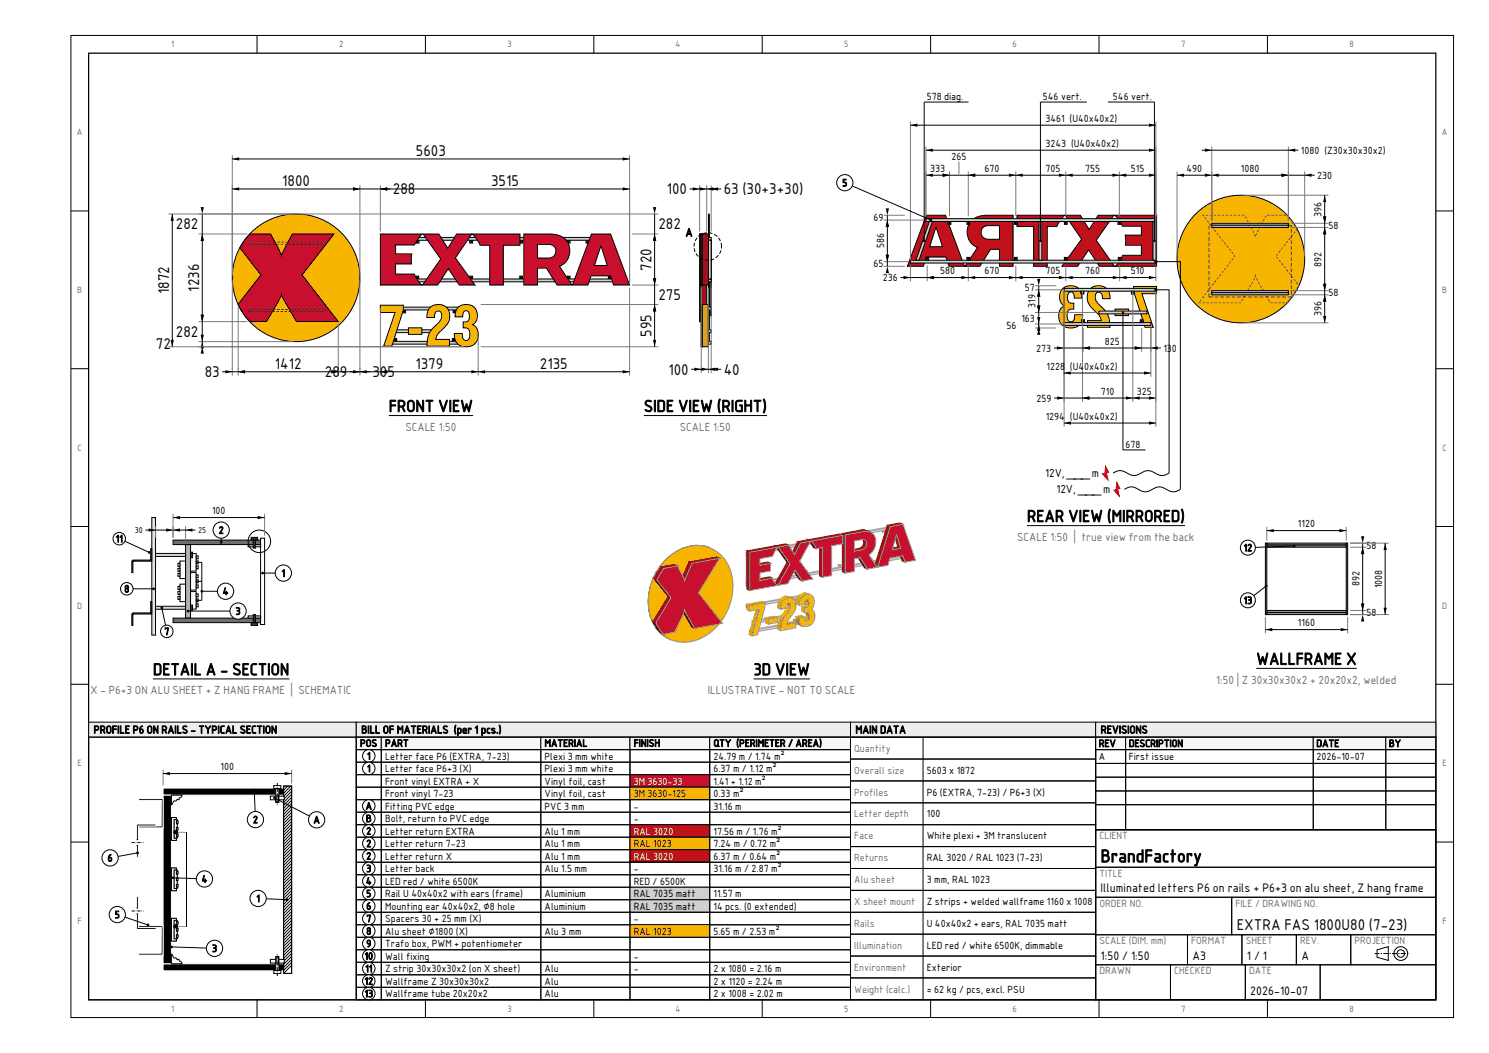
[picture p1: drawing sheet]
<svg xmlns="http://www.w3.org/2000/svg" width="420mm" height="297mm" viewBox="0 0 420 297" stroke-linecap="round" stroke-linejoin="round" font-family="sans-serif">
<defs><g id="words">
<text font-size="4.9" x="310.5" y="243.2">BrandFactory</text>
<g font-size="4.6">
<text x="109.7" y="116.1">FRONT VIEW</text>
<text x="181.6" y="116.1">SIDE VIEW (RIGHT)</text>
<text x="289.7" y="147.2">REAR VIEW (MIRRORED)</text>
<text x="43.2" y="190.4">DETAIL A - SECTION</text>
<text x="212.6" y="190.4">3D VIEW</text>
<text x="354.4" y="187.5">WALLFRAME X</text>
</g>
<g font-size="4.2">
<text x="117.3" y="44">5603</text>
<text x="79.6" y="52.4">1800</text>
<text x="138.5" y="52.4">3515</text>
<text x="110.8" y="54.8">288</text>
<text x="188.1" y="54.8">100</text>
<text x="204.1" y="54.8">63 (30+3+30)</text>
<text x="49.6" y="64.7">282</text>
<text x="185.7" y="64.7">282</text>
<text x="183.8" y="76.4" transform="rotate(-90 183.8 76.4)">720</text>
<text x="47.7" y="83" transform="rotate(-90 47.7 83)">1872</text>
<text x="56.2" y="82.3" transform="rotate(-90 56.2 82.3)">1236</text>
<text x="185.7" y="84.6">275</text>
<text x="49.6" y="95">282</text>
<text x="183.8" y="95" transform="rotate(-90 183.8 95)">595</text>
<text x="44" y="98.6">72</text>
<text x="57.8" y="106.3">83</text>
<text x="77.5" y="104">1412</text>
<text x="91.6" y="106.3">289</text>
<text x="105" y="106.3">305</text>
<text x="117.2" y="104">1379</text>
<text x="152.3" y="104">2135</text>
<text x="188.5" y="105.6">100</text>
<text x="204.1" y="105.6">40</text>
<text x="348.8" y="262.2">EXTRA FAS 1800U80 (7-23)</text>
</g>
<g font-size="3.4">
<text x="310.5" y="251.7">Illuminated letters P6 on rails + P6+3 on alu sheet, Z hang frame</text>
<text x="310.5" y="270.7">1:50 / 1:50</text>
<text x="336.4" y="270.7">A3</text>
<text x="351.7" y="270.7">1 / 1</text>
<text x="367.1" y="270.7">A</text>
<text x="352.7" y="280.6">2026-10-07</text>
</g>
<g font-size="3.2">
<text x="193.3" y="66.7">A</text>
<text x="294.8" y="134.5">12V, ___ m</text>
<text x="298" y="139.1">12V, ___ m</text>
</g>
<g font-size="3.2" fill="#6e6e6e">
<text x="114.4" y="121.5">SCALE 1:50</text>
<text x="191.8" y="121.5">SCALE 1:50</text>
<text x="286.9" y="152.6">SCALE 1:50 | true view from the back</text>
<text x="25.5" y="195.8">X - P6+3 ON ALU SHEET + Z HANG FRAME | SCHEMATIC</text>
<text x="199.6" y="195.8">ILLUSTRATIVE - NOT TO SCALE</text>
<text x="343.1" y="192.8">1:50 | Z 30x30x30x2 + 20x20x2, welded</text>
</g>
<g font-size="3">
<text x="26.4" y="206.9">PROFILE P6 ON RAILS - TYPICAL SECTION</text>
<text x="101.9" y="206.9">BILL OF MATERIALS (per 1 pcs.)</text>
<text x="241.3" y="206.9">MAIN DATA</text>
<text x="310.5" y="206.9">REVISIONS</text>
</g>
<g font-size="2.8">
<text x="261.4" y="28.3">578 diag.</text>
<text x="294.2" y="28.3">546 vert.</text>
<text x="313.9" y="28.3">546 vert.</text>
<text x="294.9" y="34.4">3461 (U40x40x2)</text>
<text x="294.9" y="41.5">3243 (U40x40x2)</text>
<text x="268.4" y="45.2">265</text>
<text x="366.9" y="43.4">1080 (Z30x30x30x2)</text>
<text x="237.6" y="52.6">5</text>
<text x="262.4" y="48.5">333</text>
<text x="277.7" y="48.5">670</text>
<text x="294.9" y="48.5">705</text>
<text x="306.1" y="48.5">755</text>
<text x="319" y="48.5">515</text>
<text x="334.7" y="48.5">490</text>
<text x="350" y="48.5">1080</text>
<text x="371.5" y="50.4">230</text>
<text x="246.4" y="62.4">69</text>
<text x="372.8" y="61.1" transform="rotate(-90 372.8 61.1)">396</text>
<text x="374.7" y="64.6">58</text>
<text x="249.4" y="70.1" transform="rotate(-90 249.4 70.1)">586</text>
<text x="246.4" y="75.4">65</text>
<text x="265.2" y="77.4">580</text>
<text x="277.7" y="77.4">670</text>
<text x="294.9" y="77.4">705</text>
<text x="306.1" y="77.4">760</text>
<text x="319" y="77.4">510</text>
<text x="372.8" y="75.2" transform="rotate(-90 372.8 75.2)">892</text>
<text x="249" y="79.3">236</text>
<text x="289.1" y="82.2">57</text>
<text x="374.7" y="83.6">58</text>
<text x="292.1" y="86.9" transform="rotate(-90 292.1 86.9)">319</text>
<text x="372.8" y="89.2" transform="rotate(-90 372.8 89.2)">396</text>
<text x="283.9" y="92.9">56</text>
<text x="288.1" y="90.7">163</text>
<text x="292.3" y="99.1">273</text>
<text x="311.7" y="97.3">825</text>
<text x="328.2" y="99.1">130</text>
<text x="295.2" y="104.3">1228 (U40x40x2)</text>
<text x="292.4" y="113.3">259</text>
<text x="310.5" y="111.4">710</text>
<text x="320.7" y="111.4">325</text>
<text x="295" y="118.4">1294 (U40x40x2)</text>
<text x="317.5" y="126.4">678</text>
<text x="59.8" y="145.1">100</text>
<text x="366.1" y="148.8">1120</text>
<text x="32.6" y="153">11</text>
<text x="61.7" y="150.5">2</text>
<text x="350.8" y="155.5">12</text>
<text x="385.4" y="154.8">58</text>
<text x="35.1" y="167.1">8</text>
<text x="62.8" y="167.8">4</text>
<text x="79.4" y="162.7">1</text>
<text x="383.5" y="165.4" transform="rotate(-90 383.5 165.4)">892</text>
<text x="389.8" y="165.9" transform="rotate(-90 389.8 165.9)">1008</text>
<text x="66.5" y="173.4">3</text>
<text x="350.8" y="170.3">13</text>
<text x="385.4" y="173.8">58</text>
<text x="46.3" y="179.1">7</text>
<text x="366.1" y="176.7">1160</text>
<text x="101.6" y="210.6">POS</text>
<text x="103.5" y="214.2">1</text>
<text x="108.6" y="210.6">PART</text>
<text x="108.6" y="214.2">Letter face P6 (EXTRA, 7-23)</text>
<text x="153.6" y="210.6">MATERIAL</text>
<text x="153.6" y="214.2">Plexi 3 mm white</text>
<text x="178.8" y="210.6">FINISH</text>
<text x="201.3" y="210.6">QTY (PERIMETER / AREA)</text>
<text x="201.3" y="214.2">24.79 m / 1.74 m²</text>
<text x="309.9" y="210.7">REV</text>
<text x="309.9" y="214.3">A</text>
<text x="318.4" y="210.7">DESCRIPTION</text>
<text x="318.4" y="214.3">First issue</text>
<text x="371.3" y="210.7">DATE</text>
<text x="371.3" y="214.3">2026-10-07</text>
<text x="391.8" y="210.7">BY</text>
<text x="62.2" y="217.3">100</text>
<text x="103.5" y="217.8">1</text>
<text x="108.6" y="217.8">Letter face P6+3 (X)</text>
<text x="108.6" y="221.3">Front vinyl EXTRA + X</text>
<text x="153.6" y="217.8">Plexi 3 mm white</text>
<text x="153.6" y="221.3">Vinyl foil, cast</text>
<text x="201.3" y="217.8">6.37 m / 1.12 m²</text>
<text x="201.3" y="221.3">1.41 + 1.12 m²</text>
<text x="261.4" y="218.2">5603 x 1872</text>
<text x="108.6" y="224.8">Front vinyl 7-23</text>
<text x="153.6" y="224.8">Vinyl foil, cast</text>
<text x="178.8" y="224.8">3M 3630-125</text>
<text x="201.3" y="224.8">0.33 m²</text>
<text x="261.4" y="224.4">P6 (EXTRA, 7-23) / P6+3 (X)</text>
<text x="71.3" y="232.2">2</text>
<text x="88.4" y="232.2">A</text>
<text x="103.1" y="228.3">A</text>
<text x="103.2" y="231.9">B</text>
<text x="108.6" y="228.3">Fitting PVC edge</text>
<text x="108.6" y="231.9">Bolt, return to PVC edge</text>
<text x="153.6" y="228.3">PVC 3 mm</text>
<text x="178.8" y="228.3">-</text>
<text x="178.8" y="231.9">-</text>
<text x="201.3" y="228.3">31.16 m</text>
<text x="261.4" y="230.5">100</text>
<text x="103.3" y="235.4">2</text>
<text x="103.3" y="238.9">2</text>
<text x="108.6" y="235.4">Letter return EXTRA</text>
<text x="108.6" y="238.9">Letter return 7-23</text>
<text x="153.6" y="235.4">Alu 1 mm</text>
<text x="153.6" y="238.9">Alu 1 mm</text>
<text x="178.8" y="238.9">RAL 1023</text>
<text x="201.3" y="235.4">17.56 m / 1.76 m²</text>
<text x="201.3" y="238.9">7.24 m / 0.72 m²</text>
<text x="261.4" y="236.7">White plexi + 3M translucent</text>
<text x="30.3" y="243">6</text>
<text x="103.3" y="242.4">2</text>
<text x="103.3" y="246">3</text>
<text x="108.6" y="242.5">Letter return X</text>
<text x="108.6" y="246">Letter back</text>
<text x="153.6" y="242.5">Alu 1 mm</text>
<text x="153.6" y="246">Alu 1.5 mm</text>
<text x="178.8" y="246">-</text>
<text x="201.3" y="242.5">6.37 m / 0.64 m²</text>
<text x="201.3" y="246">31.16 m / 2.87 m²</text>
<text x="261.4" y="242.9">RAL 3020 / RAL 1023 (7-23)</text>
<text x="56.9" y="248.9">4</text>
<text x="103.2" y="249.5">4</text>
<text x="108.6" y="249.5">LED red / white 6500K</text>
<text x="178.8" y="249.5">RED / 6500K</text>
<text x="261.4" y="249.1">3 mm, RAL 1023</text>
<text x="72.3" y="254.4">1</text>
<text x="103.3" y="253">5</text>
<text x="103.3" y="256.6">6</text>
<text x="108.6" y="253">Rail U 40x40x2 with ears (frame)</text>
<text x="108.6" y="256.6">Mounting ear 40x40x2, ⌀8 hole</text>
<text x="153.6" y="253">Aluminium</text>
<text x="153.6" y="256.6">Aluminium</text>
<text x="178.8" y="253">RAL 7035 matt</text>
<text x="178.8" y="256.6">RAL 7035 matt</text>
<text x="201.3" y="253">11.57 m</text>
<text x="201.3" y="256.6">14 pcs. (0 extended)</text>
<text x="261.4" y="255.2">Z strips + welded wallframe 1160 x 1008</text>
<text x="32.4" y="259">5</text>
<text x="103.3" y="260.1">7</text>
<text x="103.3" y="263.6">8</text>
<text x="108.6" y="260.1">Spacers 30 + 25 mm (X)</text>
<text x="108.6" y="263.6">Alu sheet ⌀1800 (X)</text>
<text x="153.6" y="263.6">Alu 3 mm</text>
<text x="178.8" y="260.1">-</text>
<text x="178.8" y="263.6">RAL 1023</text>
<text x="201.3" y="263.6">5.65 m / 2.53 m²</text>
<text x="261.4" y="261.4">U 40x40x2 + ears, RAL 7035 matt</text>
<text x="59.8" y="268.5">3</text>
<text x="103.3" y="267.1">9</text>
<text x="108.6" y="267.1">Trafo box, PWM + potentiometer</text>
<text x="261.4" y="267.6">LED red / white 6500K, dimmable</text>
<text x="102.8" y="270.7">10</text>
<text x="103" y="274.2">11</text>
<text x="108.6" y="270.7">Wall fixing</text>
<text x="108.6" y="274.2">Z strip 30x30x30x2 (on X sheet)</text>
<text x="153.6" y="274.2">Alu</text>
<text x="178.8" y="270.7">-</text>
<text x="178.8" y="274.2">-</text>
<text x="201.3" y="274.2">2 x 1080 = 2.16 m</text>
<text x="261.4" y="273.8">Exterior</text>
<text x="102.8" y="277.7">12</text>
<text x="102.8" y="281.3">13</text>
<text x="108.6" y="277.7">Wallframe Z 30x30x30x2</text>
<text x="108.6" y="281.3">Wallframe tube 20x20x2</text>
<text x="153.6" y="277.7">Alu</text>
<text x="153.6" y="281.3">Alu</text>
<text x="201.3" y="277.7">2 x 1120 = 2.24 m</text>
<text x="201.3" y="281.3">2 x 1008 = 2.02 m</text>
<text x="261.4" y="279.9">≈ 62 kg / pcs, excl. PSU</text>
</g>
<g font-size="2.8" fill="#6e6e6e">
<text x="241" y="212">Quantity</text>
<text x="241" y="218.2">Overall size</text>
<text x="241" y="224.4">Profiles</text>
<text x="241" y="230.5">Letter depth</text>
<text x="241" y="236.7">Face</text>
<text x="310.1" y="236.7">CLIENT</text>
<text x="241" y="242.9">Returns</text>
<text x="241" y="249.1">Alu sheet</text>
<text x="310.1" y="247.3">TITLE</text>
<text x="241" y="255.2">X sheet mount</text>
<text x="310.1" y="255.7">ORDER NO.</text>
<text x="348.5" y="255.7">FILE / DRAWING NO.</text>
<text x="241" y="261.4">Rails</text>
<text x="241" y="267.6">Illumination</text>
<text x="310.1" y="266.3">SCALE (DIM. mm)</text>
<text x="336" y="266.3">FORMAT</text>
<text x="351.4" y="266.3">SHEET</text>
<text x="366.7" y="266.3">REV.</text>
<text x="382.1" y="266.3">PROJECTION</text>
<text x="241" y="273.8">Environment</text>
<text x="310.1" y="274.8">DRAWN</text>
<text x="331.2" y="274.8">CHECKED</text>
<text x="352.3" y="274.8">DATE</text>
<text x="241" y="279.9">Weight (calc.)</text>
</g>
<g font-size="2.8" fill="#fff">
<text x="178.8" y="221.3">3M 3630-33</text>
<text x="178.8" y="235.4">RAL 3020</text>
<text x="178.8" y="242.5">RAL 3020</text>
</g>
<g font-size="2.5" fill="#6e6e6e">
<text x="48.3" y="13.4">1</text>
<text x="95.6" y="13.4">2</text>
<text x="143.1" y="13.4">3</text>
<text x="190.5" y="13.4">4</text>
<text x="238.1" y="13.4">5</text>
<text x="285.6" y="13.4">6</text>
<text x="333.1" y="13.4">7</text>
<text x="380.6" y="13.4">8</text>
<text x="21.7" y="38.1">A</text>
<text x="406.7" y="38.1">A</text>
<text x="21.8" y="82.6">B</text>
<text x="406.8" y="82.6">B</text>
<text x="21.9" y="127.1">C</text>
<text x="406.9" y="127.1">C</text>
<text x="21.8" y="171.6">D</text>
<text x="406.8" y="171.6">D</text>
<text x="21.9" y="216.1">E</text>
<text x="406.9" y="216.1">E</text>
<text x="21.9" y="260.6">F</text>
<text x="406.9" y="260.6">F</text>
<text x="48.3" y="285.4">1</text>
<text x="95.6" y="285.4">2</text>
<text x="143.1" y="285.4">3</text>
<text x="190.5" y="285.4">4</text>
<text x="238.1" y="285.4">5</text>
<text x="285.6" y="285.4">6</text>
<text x="333.1" y="285.4">7</text>
<text x="380.6" y="285.4">8</text>
</g>
<g font-size="2.3">
<text x="38" y="150.3">30</text>
<text x="55.9" y="150.3">25</text>
</g>
</g></defs>
<g fill="none" stroke="#000" stroke-width=".28">
<path d="M20 10h390v277h-390zM72.5 10v5M120 10v5M167.5 10v5M215 10v5M262.5 10v5M310 10v5M357.5 10v5M20 59.5h5M405 59.5h5M20 104h5M405 104h5"/>
<path d="M20 148.5h5M405 148.5h5M20 193h5M405 193h5M20 237.5h5M405 237.5h5M72.5 282v5M120 282v5M167.5 282v5M215 282v5M262.5 282v5M310 282v5"/>
<path d="M357.5 282v5"/>
</g>
<path d="M25 15h380v267h-380z" fill="none" stroke="#000" stroke-width=".35"/>
<path d="M117.4 67.8h.8v.8h-.8z" fill-rule="evenodd" fill="#adb1ad" stroke="#000" stroke-width=".28"/>
<circle cx="117.8" cy="68.2" r=".18" fill="#fff" stroke="#000" stroke-width=".28"/>
<path d="M132.5 67.8h.8v.8h-.8z" fill-rule="evenodd" fill="#adb1ad" stroke="#000" stroke-width=".28"/>
<circle cx="132.9" cy="68.2" r=".18" fill="#fff" stroke="#000" stroke-width=".28"/>
<path d="M146.6 67.8h.8v.8h-.8z" fill-rule="evenodd" fill="#adb1ad" stroke="#000" stroke-width=".28"/>
<circle cx="147" cy="68.2" r=".18" fill="#fff" stroke="#000" stroke-width=".28"/>
<path d="M160 67.8h.8v.8h-.8z" fill-rule="evenodd" fill="#adb1ad" stroke="#000" stroke-width=".28"/>
<circle cx="160.4" cy="68.2" r=".18" fill="#fff" stroke="#000" stroke-width=".28"/>
<path d="M165.3 67.8h.8v.8h-.8z" fill-rule="evenodd" fill="#adb1ad" stroke="#000" stroke-width=".28"/>
<circle cx="165.7" cy="68.2" r=".18" fill="#fff" stroke="#000" stroke-width=".28"/>
<path d="M117.3 77.9h.8v.8h-.8z" fill-rule="evenodd" fill="#adb1ad" stroke="#000" stroke-width=".28"/>
<circle cx="117.7" cy="78.3" r=".18" fill="#fff" stroke="#000" stroke-width=".28"/>
<path d="M132.5 77.9h.8v.8h-.8z" fill-rule="evenodd" fill="#adb1ad" stroke="#000" stroke-width=".28"/>
<circle cx="132.9" cy="78.3" r=".18" fill="#fff" stroke="#000" stroke-width=".28"/>
<path d="M146.6 77.9h.8v.8h-.8z" fill-rule="evenodd" fill="#adb1ad" stroke="#000" stroke-width=".28"/>
<circle cx="147" cy="78.3" r=".18" fill="#fff" stroke="#000" stroke-width=".28"/>
<path d="M160 77.9h.8v.8h-.8z" fill-rule="evenodd" fill="#adb1ad" stroke="#000" stroke-width=".28"/>
<circle cx="160.4" cy="78.3" r=".18" fill="#fff" stroke="#000" stroke-width=".28"/>
<path d="M171.6 77.9h.8v.8h-.8z" fill-rule="evenodd" fill="#adb1ad" stroke="#000" stroke-width=".28"/>
<circle cx="172" cy="78.3" r=".18" fill="#fff" stroke="#000" stroke-width=".28"/>
<g fill="#cbd0cc" stroke="#000" stroke-width=".28">
<path d="M107.5 67h64.9v.8h-64.9z" fill-rule="evenodd"/>
<path d="M107.5 78.7h69.2v.8h-69.2z" fill-rule="evenodd"/>
<path d="M107.5 67.8h.8v10.9h-.8z" fill-rule="evenodd"/>
<path d="M139.7 67.8h.8v10.9h-.8z" fill-rule="evenodd"/>
<path d="M170.5 67.8h.9l3.8 10.9h-.9z" fill-rule="evenodd"/>
</g>
<path d="M113.6 87.4h.8v.8h-.8z" fill-rule="evenodd" fill="#adb1ad" stroke="#000" stroke-width=".28"/>
<circle cx="114" cy="87.8" r=".18" fill="#fff" stroke="#000" stroke-width=".28"/>
<path d="M127.8 87.4h.8v.8h-.8z" fill-rule="evenodd" fill="#adb1ad" stroke="#000" stroke-width=".28"/>
<circle cx="128.2" cy="87.8" r=".18" fill="#fff" stroke="#000" stroke-width=".28"/>
<path d="M111.1 95.5h.8v.8h-.8z" fill-rule="evenodd" fill="#adb1ad" stroke="#000" stroke-width=".28"/>
<circle cx="111.5" cy="95.9" r=".18" fill="#fff" stroke="#000" stroke-width=".28"/>
<path d="M127.6 95.5h.8v.8h-.8z" fill-rule="evenodd" fill="#adb1ad" stroke="#000" stroke-width=".28"/>
<circle cx="128" cy="95.9" r=".18" fill="#fff" stroke="#000" stroke-width=".28"/>
<g fill="#cbd0cc" stroke="#000" stroke-width=".28">
<path d="M107.5 86.6h25.9v.8h-25.9z" fill-rule="evenodd"/>
<path d="M110 93h13.6v.8h-13.6z" fill-rule="evenodd"/>
<path d="M108.9 96.3h24.6v.8h-24.6z" fill-rule="evenodd"/>
</g>
<circle cx="83.5" cy="78.4" r="18" fill="#f7b500" stroke="#000" stroke-width=".28"/>
<g fill="#c8102e" stroke="#000" stroke-width=".28">
<path d="M70.5 66h5.8l3.1 6.1 3-6.1h11.8l-9 11.5 10.2 13.2h-11.8l-3.6-6.2-.6-1.5-.9 2.1-3.3 5.6h-4.7l-1.5-1.7-1.8-3.2 6.4-8.3-6-7.6 1.4-2.1z" fill-rule="evenodd"/>
<path d="M107.3 66h11.8l-1.2 1.4-1 1.7h-5.3v2.5h4.5v2.9h-4.5v2.8h5.2l.9 1.7 1.2 1.4h-11.6z" fill-rule="evenodd"/>
<path d="M119.3 66h4.5l2.5 4 2.5-4h4.3l-4.6 6.7 5.5 7.7h-4.4l-3.1-4.6-3.1 4.6h-4.2l5.1-7.4z" fill-rule="evenodd"/>
<path d="M166.8 66l-5.3 14.4h4.3l.9-2.6h5.5l.9 2.6h4.5l-5.4-14.4zM169.5 69.4l1.8 5.5h-3.6z" fill-rule="evenodd"/>
<path d="M133.2 66h13.5v3.2h-4.7v11.2h-3.9v-11.2h-2.6l-1-1.7z" fill-rule="evenodd"/>
<path d="M147.8 66v14.4h3.8v-4.8h2.5l3 4.8h4.2l-3.5-5.3a4.7 4.7 0 0 0 2.8-5.2 4.7 4.7 0 0 0-4.5-3.8zM151.6 68.9h3.1a1.93 1.93 0 0 1 2.1 2 1.93 1.93 0 0 1-2.1 1.9h-3.1z" fill-rule="evenodd"/>
</g>
<g fill="#ffc20e" stroke="#000" stroke-width=".28">
<path d="M121.3 86.8a3.3 3.3 0 0 1 4.4-.3 3.3 3.3 0 0 1 .8 4.3l-.6 .9-2.6 2.7-.4 1.3h3.9v1.9h-6.4a7.2 7.2 0 0 1 3.4-6.7 2.12 2.12 0 0 0 .2-3.1 1.04 1.04 0 0 0-1.4 1.1l-.1 .6h-2.1a3.9 3.9 0 0 1 .9-2.7z" fill-rule="evenodd"/>
<path d="M129.1 86.8a3.2 3.2 0 0 1 4.7-.1 3.2 3.2 0 0 1-.1 4.6l-.4 .3a3.4 3.4 0 0 1-.3 6 3.4 3.4 0 0 1-4.9-3.5h2.3v.6a1.06 1.06 0 0 0 .9 1.4 1.06 1.06 0 0 0 1.2-1.2 1.69 1.69 0 0 0-.2-1.8 1.69 1.69 0 0 0-1.6-.6v-1.7a1.33 1.33 0 0 0 1.3-.2 1.33 1.33 0 0 0 .4-1.4 1.05 1.05 0 0 0-.3-1.3 1.05 1.05 0 0 0-1.3 0l-.3 1.5h-2.1a3.8 3.8 0 0 1 .7-2.6z" fill-rule="evenodd"/>
<path d="M107.3 86.1h6.5v1.4l-3.3 10.1h-2.3l3.2-9.5h-4.1z" fill-rule="evenodd"/>
<path d="M115.2 92.5h3.8v1.8h-3.8z" fill-rule="evenodd"/>
</g>
<path d="M70.1 68.3h21.6v.6h-21.6zM70.1 87.3h21.6v.6h-21.6z" fill="none" stroke="#333" stroke-width=".28" stroke-dasharray=".7 .4" stroke-linecap="butt"/>
<g fill="none" stroke="#7a7a7a" stroke-width=".28">
<path d="M65.5 43.8v33.8M101.5 52.2v25.4M107.3 52.2v13.1M177.6 43.8v35.9M47.5 60.4h35.3M56 66h13.8M65.5 79.1v26.8M84.2 60.4h101.5M101.5 79.1v26.8M178.3 66h7.4M47.5 97.8h83.3M56 90.7h13.8"/>
<path d="M56 96.4h26.8M67.2 86.5v19.4M95.4 91.4v14.5M107.3 86.8v19.1M134.9 95.2v10.7M135.6 97.8h50.1M135.6 85.9h50.1M177.6 81.1v24.8M178.3 80.4h7.4"/>
</g>
<path d="M65.5 44.8h112.1M65.5 53.3h112.1M48.6 60.4v37.4M57.1 60.4v37.4M184.6 60.4v37.4M62.7 104.9h114.9M109.7 117.2h23.7" fill="none" stroke="#000" stroke-width=".28"/>
<g fill="#000">
<path d="M65.5 44.8l2-.4v.9zM65.5 53.3l2-.5v1zM99.6 52.8l1.9 .5-1.9 .5zM107.3 53.3l1.9-.5v1zM175.6 44.4l2 .4-2 .5zM175.6 52.8l2 .5-2 .5zM48.6 60.4l.4 1.9h-.9zM56.6 58.4h.9l-.4 2zM57.1 66l.4 1.9h-.9zM184.2 58.4h.9l-.5 2zM184.6 66l.5 1.9h-.9zM48.1 95.9h.9l-.4 1.9z"/>
<path d="M56.6 88.8h.9l-.4 1.9zM57.1 96.4l.4 1.9h-.9zM56.6 94.4h.9l-.4 2zM57.1 97.8l.4 1.9h-.9zM184.2 78.5h.9l-.5 1.9zM184.6 85.9l.5 1.9h-.9zM184.2 95.9h.9l-.5 1.9zM63.6 104.4l1.9 .5-1.9 .4zM67.2 104.9l1.9-.5v.9zM93.5 104.4l1.9 .5-1.9 .4zM101.5 104.9l2-.5v.9zM99.6 104.4l1.9 .5-1.9 .4z"/>
<path d="M107.3 104.9l1.9-.5v.9zM132.9 104.4l2 .5-2 .4zM134.9 104.9l1.9-.5v.9zM175.6 104.4l2 .5-2 .4z"/>
</g>
<path d="M199.9 60.4l.1 36z" fill-rule="evenodd" fill="#f7b500" stroke="#000" stroke-width=".28"/>
<g fill="#8e9295" stroke="#000" stroke-width=".28">
<path d="M200.2 68.9h.4v20.1h-.4z" fill-rule="evenodd"/>
<path d="M200 68.9v.5h.6v.6v-.5h-.6z" fill-rule="evenodd"/>
</g>
<path d="M200 68.3v.5h.6v.6v-.5h-.6z" fill-rule="evenodd" fill="#c4c7ca" stroke="#000" stroke-width=".28"/>
<path d="M200 87.9v.5h.6v.6v-.5h-.6z" fill-rule="evenodd" fill="#8e9295" stroke="#000" stroke-width=".28"/>
<path d="M200 87.3v.5h.6v.6v-.5h-.6z" fill-rule="evenodd" fill="#c4c7ca" stroke="#000" stroke-width=".28"/>
<path d="M197.3 66h2v24.7h-2z" fill-rule="evenodd" fill="#ae1019" stroke="#000" stroke-width=".28"/>
<path d="M197.3 66h.4v24.7h-.4z" fill-rule="evenodd" fill="#fff" stroke="#000" stroke-width=".28"/>
<g fill="#cbd0cc" stroke="#000" stroke-width=".28">
<path d="M199.8 67h.8v.8h-.8z" fill-rule="evenodd"/>
<path d="M199.8 78.7h.8v.8h-.8z" fill-rule="evenodd"/>
<path d="M199.8 67.8h.8v10.9h-.8z" fill-rule="evenodd"/>
<path d="M199.8 67.8h.8v10.9h-.8z" fill-rule="evenodd"/>
<path d="M199.8 67.8h.8v10.9h-.8z" fill-rule="evenodd"/>
</g>
<path d="M197.8 66h2v14.4h-2z" fill-rule="evenodd" fill="#ae1019" stroke="#000" stroke-width=".28"/>
<path d="M197.8 66h.3v14.4h-.3z" fill-rule="evenodd" fill="#fff" stroke="#000" stroke-width=".28"/>
<g fill="#cbd0cc" stroke="#000" stroke-width=".28">
<path d="M199.8 86.6h.8v.8h-.8z" fill-rule="evenodd"/>
<path d="M199.8 93h.8v.8h-.8z" fill-rule="evenodd"/>
<path d="M199.8 96.3h.8v.8h-.8z" fill-rule="evenodd"/>
</g>
<path d="M197.8 85.9h2v11.9h-2z" fill-rule="evenodd" fill="#dea300" stroke="#000" stroke-width=".28"/>
<path d="M197.8 85.9h.3v11.9h-.3z" fill-rule="evenodd" fill="#fff" stroke="#000" stroke-width=".28"/>
<path d="M197.3 52.2v13.1M199.3 52.2v13.1M200.6 52.2v13.1M197.8 81.1v24.1M199.8 81.1v24.1M200.6 81.1v24.1" fill="none" stroke="#7a7a7a" stroke-width=".28"/>
<path d="M194.5 53.3h8.9M181.6 117.2h34.7M195 104.2h8.4" fill="none" stroke="#000" stroke-width=".28"/>
<path d="M195.4 52.8l1.9 .5-1.9 .5zM199.3 53.3l2-.5v1zM197.4 52.8l1.9 .5-1.9 .5zM200.6 53.3l1.9-.5v1zM195.9 103.7l1.9 .5-1.9 .4zM199.8 104.2l1.9-.5v.9zM197.9 103.7l1.9 .5-1.9 .4zM200.6 104.2l1.9-.5v.9z" fill="#000"/>
<path d="M203.5 69.5a3.9 3.9 0 0 0-5.6-3.5 3.9 3.9 0 0 0-.6 6.6 3.9 3.9 0 0 0 6.1-2.3l.1-.8" fill="none" stroke="#000" stroke-width=".28" stroke-dasharray="1.1 .5" stroke-linecap="butt"/>
<circle cx="350" cy="73.1" r="18" fill="#f7b500" stroke="#000" stroke-width=".28"/>
<path d="M339.3 60.7h11.8l3 6.1 3.1-6.1h5.9l1.5 1.8 1.3 2.1-6 7.7 6.4 8.2-1.7 3.2-1.5 1.7h-4.8l-3.3-5.6-.9-2.1-.6 1.5-3.6 6.2h-11.8l10.2-13.1z" fill="none" stroke="#555" stroke-width=".28" stroke-dasharray=".7 .4" stroke-linecap="butt"/>
<path d="M341.8 63h21.6v.5h-21.6z" fill-rule="evenodd" fill="#d0d3d6" stroke="#000" stroke-width=".28"/>
<path d="M341.8 63.5h21.6v.6h-21.6z" fill-rule="evenodd" fill="#c4c7ca" stroke="#000" stroke-width=".28"/>
<path d="M341.8 82h21.6v.5h-21.6z" fill-rule="evenodd" fill="#d0d3d6" stroke="#000" stroke-width=".28"/>
<path d="M341.8 82.5h21.6v.6h-21.6z" fill-rule="evenodd" fill="#c4c7ca" stroke="#000" stroke-width=".28"/>
<path d="M341 63.6h23.2v20.1h-23.2z" fill="none" stroke="#333" stroke-width=".28" stroke-dasharray="1.1 .5" stroke-linecap="butt"/>
<g fill="#c1121c" stroke="#000" stroke-width=".28">
<path d="M314.4 60.7h11.8v14.4h-11.6l1.2-1.4 .9-1.7h5.2v-2.8h-4.4l-.1-2.9h4.5v-2.5h-5.3l-.9-1.6z" fill-rule="evenodd"/>
<path d="M300.5 60.7h4.2l2.5 4 2.6-4h4.4l-5 7.1 5.2 7.3h-4.3l-3-4.6-3.1 4.6h-4.5l5.6-7.6z" fill-rule="evenodd"/>
<path d="M261.3 60.7h5.4l5.4 14.4h-4.4l-.9-2.6h-5.5l-.8 2.6h-4.6zM264 64.1l-1.8 5.5h3.7z" fill-rule="evenodd"/>
<path d="M286.9 60.7h13.4l-1.3 1.5-.9 1.7h-2.7v11.2h-3.9v-11.2h-4.6z" fill-rule="evenodd"/>
<path d="M274.3 62a6.2 6.2 0 0 1 4.2-1.3h7.3v14.4h-3.9v-4.8h-2.5l-3 4.8h-4.2l3.5-5.3a4.8 4.8 0 0 1-1.4-7.8zM277.3 64.1a1.98 1.98 0 0 0-.4 2.2 1.98 1.98 0 0 0 1.9 1.2h3.1v-3.9l-3.7 .1z" fill-rule="evenodd"/>
</g>
<g fill="#cbd0cc" stroke="#000" stroke-width=".28">
<path d="M261.2 61.7h64.8v.8h-64.8z" fill-rule="evenodd"/>
<path d="M256.8 73.4h69.2v.8h-69.2z" fill-rule="evenodd"/>
<path d="M325.2 62.5h.8v10.9h-.8z" fill-rule="evenodd"/>
<path d="M293.1 62.5h.8v10.9h-.8z" fill-rule="evenodd"/>
<path d="M262.2 62.5h.8l-3.8 10.9h-.8z" fill-rule="evenodd"/>
</g>
<path d="M315.3 62.5h.8v.8h-.8z" fill-rule="evenodd" fill="#adb1ad" stroke="#000" stroke-width=".28"/>
<circle cx="315.7" cy="62.9" r=".18" fill="#fff" stroke="#000" stroke-width=".28"/>
<path d="M300.2 62.5h.8v.8h-.8z" fill-rule="evenodd" fill="#adb1ad" stroke="#000" stroke-width=".28"/>
<circle cx="300.6" cy="62.9" r=".18" fill="#fff" stroke="#000" stroke-width=".28"/>
<path d="M286.1 62.5h.8v.8h-.8z" fill-rule="evenodd" fill="#adb1ad" stroke="#000" stroke-width=".28"/>
<circle cx="286.5" cy="62.9" r=".18" fill="#fff" stroke="#000" stroke-width=".28"/>
<path d="M272.7 62.5h.8v.8h-.8z" fill-rule="evenodd" fill="#adb1ad" stroke="#000" stroke-width=".28"/>
<circle cx="273.1" cy="62.9" r=".18" fill="#fff" stroke="#000" stroke-width=".28"/>
<path d="M267.4 62.5h.8v.8h-.8z" fill-rule="evenodd" fill="#adb1ad" stroke="#000" stroke-width=".28"/>
<circle cx="267.8" cy="62.9" r=".18" fill="#fff" stroke="#000" stroke-width=".28"/>
<path d="M315.4 72.6h.8v.8h-.8z" fill-rule="evenodd" fill="#adb1ad" stroke="#000" stroke-width=".28"/>
<circle cx="315.8" cy="73" r=".18" fill="#fff" stroke="#000" stroke-width=".28"/>
<path d="M300.2 72.6h.8v.8h-.8z" fill-rule="evenodd" fill="#adb1ad" stroke="#000" stroke-width=".28"/>
<circle cx="300.6" cy="73" r=".18" fill="#fff" stroke="#000" stroke-width=".28"/>
<path d="M286.1 72.6h.8v.8h-.8z" fill-rule="evenodd" fill="#adb1ad" stroke="#000" stroke-width=".28"/>
<circle cx="286.5" cy="73" r=".18" fill="#fff" stroke="#000" stroke-width=".28"/>
<path d="M272.7 72.6h.8v.8h-.8z" fill-rule="evenodd" fill="#adb1ad" stroke="#000" stroke-width=".28"/>
<circle cx="273.1" cy="73" r=".18" fill="#fff" stroke="#000" stroke-width=".28"/>
<path d="M261.1 72.6h.8v.8h-.8z" fill-rule="evenodd" fill="#adb1ad" stroke="#000" stroke-width=".28"/>
<circle cx="261.5" cy="73" r=".18" fill="#fff" stroke="#000" stroke-width=".28"/>
<g fill="#f7b500" stroke="#000" stroke-width=".28">
<path d="M307.6 81.4a3.3 3.3 0 0 1 3.8-.5 3.3 3.3 0 0 1 1.7 3.3h-2.1a1.48 1.48 0 0 0-1.1-1.8 1.31 1.31 0 0 0-.9 1.9l.8 1.4a7.2 7.2 0 0 1 3.3 6.6h-6.3v-1.9h3.8l-.2-.9-.5-.7a7.7 7.7 0 0 1-3.2-4.3 3.6 3.6 0 0 1 .9-3.1z" fill-rule="evenodd"/>
<path d="M299.6 81.5a3.2 3.2 0 0 1 3.7-.7 3.2 3.2 0 0 1 1.9 3.3h-2.2a1.43 1.43 0 0 0-.9-1.8 1.53 1.53 0 0 0-.9 2.2 1.22 1.22 0 0 0 1.7 1v1.7a1.45 1.45 0 0 0-1.9 1.8 1.27 1.27 0 0 0 1.4 1.7 1.66 1.66 0 0 0 .7-1.9h2.3a3.4 3.4 0 0 1-4.9 3.5 3.4 3.4 0 0 1-.3-6 3.2 3.2 0 0 1-.6-4.8z" fill-rule="evenodd"/>
<path d="M319.8 80.8h6.4v2h-4.1l3.2 9.5h-2.3l-3.2-10.1z" fill-rule="evenodd"/>
<path d="M314.5 87.2h3.8v1.8h-3.8z" fill-rule="evenodd"/>
</g>
<g fill="#cbd0cc" stroke="#000" stroke-width=".28">
<path d="M300.1 81.3h25.9v.8h-25.9z" fill-rule="evenodd"/>
<path d="M310 87.7h13.5v.8h-13.5z" fill-rule="evenodd"/>
<path d="M300.1 91h24.5v.8h-24.5z" fill-rule="evenodd"/>
</g>
<path d="M319.1 82.1h.8v.8h-.8z" fill-rule="evenodd" fill="#adb1ad" stroke="#000" stroke-width=".28"/>
<circle cx="319.5" cy="82.5" r=".18" fill="#fff" stroke="#000" stroke-width=".28"/>
<path d="M304.9 82.1h.8v.8h-.8z" fill-rule="evenodd" fill="#adb1ad" stroke="#000" stroke-width=".28"/>
<circle cx="305.3" cy="82.5" r=".18" fill="#fff" stroke="#000" stroke-width=".28"/>
<path d="M321.6 90.2h.8v.8h-.8z" fill-rule="evenodd" fill="#adb1ad" stroke="#000" stroke-width=".28"/>
<circle cx="322" cy="90.6" r=".18" fill="#fff" stroke="#000" stroke-width=".28"/>
<path d="M305.1 90.2h.8v.8h-.8z" fill-rule="evenodd" fill="#adb1ad" stroke="#000" stroke-width=".28"/>
<circle cx="305.5" cy="90.6" r=".18" fill="#fff" stroke="#000" stroke-width=".28"/>
<g fill="none" stroke="#7a7a7a" stroke-width=".28">
<path d="M256.8 34.2v39.3M326 34.2v39.3M261.2 41.3v19.7M267.8 48.4v12.6M270.5 45.5v3.6M273.1 48.4v12.6M286.5 48.4v12.6M300.6 48.4v12.6M315.7 48.4v12.6M332 48.4v24M341.8 41.3v21M350.7 55.1h24"/>
<path d="M363.4 41.3v21M368 48.4v24M249.2 60.7h6M249.2 62.1h11.3M249.2 73.8h6.9M249.2 75.1h6M256.8 74.9v4.4M261.5 74.9v4.4M273.1 74.9v4.4M286.5 74.9v4.4M300.6 74.9v4.4M315.8 74.9v4.4"/>
<path d="M326 74.9v4.4M364.1 63h10.6M364.1 64.1h10.6M291.9 80.6h6M291.9 81.7h7.5M291.9 88.1h17.4M291.9 91.4h7.5M291.9 92.5h6M300.1 92.5v13.8M300.1 82v38.4M305.3 82v31.3M305.5 92.5v6.7"/>
<path d="M319.5 82v31.3M322 92.5v6.7M324.6 92.5v13.8M326 82v38.4M350.7 91.1h24M364.1 82h10.6M364.1 83.1h10.6"/>
</g>
<g fill="none" stroke="#000" stroke-width=".28">
<path d="M256.8 35.3h69.2M273.2 28.8h-12.5v39.1M306.6 28.8h-13.1v39.1M312.5 28.8h13.1v39.1M238.3 51.5l24.3 10.6M261.2 49.4h64.8M261.2 42.4h64.8M332 49.4h38.8M339 42.4h27.2M373.7 55.1v36M250.3 60.7v14.4M254 78.3h72"/>
<path d="M293 80.6v11.9M297.2 98.2h30.3M316.7 88.1v38.8h6.4M297.3 112.3h28.7M300.1 105.2h24.5M300.1 119.3h25.9"/>
</g>
<g fill="#000">
<path d="M256.8 35.3l1.9-.5v1zM324.1 34.8l1.9 .5-1.9 .5zM261.2 49.4l1.9-.4v.9zM261.2 42.4l1.9-.5v.9zM265.9 49l1.9 .4-1.9 .5zM273.1 49.4l2-.4v.9zM284.6 49l1.9 .4-1.9 .5zM286.5 49.4l2-.4v.9zM298.7 49l1.9 .4-1.9 .5zM300.6 49.4l2-.4v.9zM313.8 49l1.9 .4-1.9 .5zM315.7 49.4l2-.4v.9z"/>
<path d="M324.1 49l1.9 .4-1.9 .5zM324.1 41.9l1.9 .5-1.9 .4zM332 49.4l1.9-.4v.9zM339.9 49l1.9 .4-1.9 .5zM341.8 49.4l1.9-.4v.9zM339.9 41.9l1.9 .5-1.9 .4zM361.5 49l1.9 .4-1.9 .5zM363.4 42.4l1.9-.5v.9zM368 49.4l1.9-.4v.9zM373.7 55.1l.4 1.9h-.9zM249.8 58.8h1l-.5 1.9zM250.3 62.1l.5 1.9h-1z"/>
<path d="M249.8 71.9h1l-.5 1.9zM250.3 75.1l.5 1.9h-1zM254.9 77.8l1.9 .5-1.9 .4zM261.5 78.3l2-.5v.9zM271.2 77.8l1.9 .5-1.9 .4zM273.1 78.3l2-.5v.9zM284.6 77.8l1.9 .5-1.9 .4zM286.5 78.3l2-.5v.9zM298.7 77.8l1.9 .5-1.9 .4zM300.6 78.3l2-.5v.9zM313.9 77.8l1.9 .5-1.9 .4zM315.8 78.3l2-.5v.9z"/>
<path d="M324.1 77.8l1.9 .5-1.9 .4zM373.2 61h.9l-.4 2zM373.7 64.1l.4 2h-.9zM292.5 78.7h1l-.5 1.9zM293 81.7l.5 2h-1zM292.5 86.2h1l-.5 1.9zM293 91.4l.5 1.9h-1zM292.5 89.4h1l-.5 2zM293 92.5l.5 2h-1zM298.1 97.7l2 .5-2 .4zM305.5 98.2l2-.5v.9zM320.1 97.7l1.9 .5-1.9 .4z"/>
<path d="M324.6 98.2l2-.5v.9zM373.2 80h.9l-.4 2zM373.7 83.1l.4 2h-.9zM373.2 89.1h.9l-.4 2zM300.1 105.2l1.9-.4v.9zM298.2 111.8l1.9 .5-1.9 .4zM300.1 119.3l2-.4v.9zM305.3 112.3l2-.5v.9zM317.6 111.8l1.9 .5-1.9 .4zM319.5 112.3l2-.5v.9zM322.7 104.8l1.9 .4-1.9 .5zM324.1 111.8l1.9 .5-1.9 .4z"/>
<path d="M324.1 118.9l1.9 .4-1.9 .5z"/>
<circle cx="260.7" cy="67.9" r=".35"/>
<circle cx="262.6" cy="62.1" r=".39"/>
<circle cx="293.5" cy="67.9" r=".35"/>
<circle cx="325.6" cy="67.9" r=".35"/>
<circle cx="316.7" cy="88.1" r=".35"/>
</g>
<circle cx="238.3" cy="51.5" r="2.29" fill="#fff" stroke="#000" stroke-width=".28"/>
<circle cx="326" cy="73.8" r=".46" fill="#000"/>
<path d="M326 73.8h6.9v64.2a3.4 3.4 0 0 1-4.4-.3 3.4 3.4 0 0 0-4 .6 3.4 3.4 0 0 1-3.9-.6l-1.5-.4-2 .7" fill="none" stroke="#000" stroke-width=".28"/>
<path d="M315 136.1l.9 1.7h-.7l.5 2.2-1.5-1.8h.6z" fill-rule="evenodd" fill="#d0021b" stroke="#d0021b" stroke-width=".28"/>
<path d="M297.4 136h16.4v3.7h-16.4z" fill-rule="evenodd" fill="#fff"/>
<circle cx="326" cy="81.7" r=".46" fill="#000"/>
<path d="M326 81.7h3.8v51.7a3.4 3.4 0 0 1-4.5-.2 3.4 3.4 0 0 0-3.9 .5 3.4 3.4 0 0 1-4-.5l-1.5-.5-1.9 .7" fill="none" stroke="#000" stroke-width=".28"/>
<path d="M311.8 131.5l.9 1.7h-.6l.4 2.2-1.5-1.8h.6z" fill-rule="evenodd" fill="#d0021b" stroke="#d0021b" stroke-width=".28"/>
<path d="M294.3 131.4h16.3v3.7h-16.3z" fill-rule="evenodd" fill="#fff"/>
<path d="M289.7 148.3h44.6" fill="none" stroke="#000" stroke-width=".28"/>
<path d="M42.8 146h1.1v33.1h-1.1z" fill-rule="evenodd" fill="#e2e2e2" stroke="#000" stroke-width=".28"/>
<path d="M52.3 153.6h1.5v20.7h-1.5z" fill-rule="evenodd" fill="#b4b4b4" stroke="#000" stroke-width=".28"/>
<g fill="#6e6e6e" stroke="#000" stroke-width=".28">
<path d="M48.8 152.3h24.7v1.3h-24.7z" fill-rule="evenodd"/>
<path d="M48.8 174.3h24.7v1.3h-24.7z" fill-rule="evenodd"/>
</g>
<path d="M73.5 151.8h1.1v24.3h-1.1z" fill-rule="evenodd" fill="#fff" stroke="#000" stroke-width=".28"/>
<path d="M70 153.6h3.5v.6h-3.5z" fill-rule="evenodd" fill="#c8c8c8" stroke="#000" stroke-width=".28"/>
<g fill="#3a3a3a" stroke="#000" stroke-width=".28">
<path d="M70.8 151.6h1.9v.7h-1.9z" fill-rule="evenodd"/>
<path d="M71.4 152.3h.7v2.3h-.7z" fill-rule="evenodd"/>
</g>
<path d="M70 173.7h3.5v.6h-3.5z" fill-rule="evenodd" fill="#c8c8c8" stroke="#000" stroke-width=".28"/>
<g fill="#3a3a3a" stroke="#000" stroke-width=".28">
<path d="M70.8 175.6h1.9v.8h-1.9z" fill-rule="evenodd"/>
<path d="M71.4 173.4h.7v2.2h-.7z" fill-rule="evenodd"/>
</g>
<g fill="#fff" stroke="#000" stroke-width=".28">
<path d="M53.8 156.1h1.5v5h-1.5z" fill-rule="evenodd"/>
<path d="M55.3 156.8h.6v.8h-.6z" fill-rule="evenodd"/>
<path d="M55.3 158.2h.6v.8h-.6z" fill-rule="evenodd"/>
<path d="M55.3 159.6h.6v.9h-.6z" fill-rule="evenodd"/>
<path d="M53.8 161.5h1.5v4.9h-1.5z" fill-rule="evenodd"/>
<path d="M55.3 162.1h.6v.9h-.6z" fill-rule="evenodd"/>
<path d="M55.3 163.5h.6v.9h-.6z" fill-rule="evenodd"/>
<path d="M55.3 165h.6v.8h-.6z" fill-rule="evenodd"/>
<path d="M53.8 166.9h1.5v4.9h-1.5z" fill-rule="evenodd"/>
<path d="M55.3 167.5h.6v.8h-.6z" fill-rule="evenodd"/>
<path d="M55.3 168.9h.6v.9h-.6z" fill-rule="evenodd"/>
<path d="M55.3 170.3h.6v.9h-.6z" fill-rule="evenodd"/>
<path d="M50.8 158.2h1.5v5h-1.5z" fill-rule="evenodd"/>
<path d="M50.2 158.9h.6v.8h-.6z" fill-rule="evenodd"/>
<path d="M50.2 160.3h.6v.8h-.6z" fill-rule="evenodd"/>
<path d="M50.2 161.7h.6v.8h-.6z" fill-rule="evenodd"/>
<path d="M50.8 164.8h1.5v4.9h-1.5z" fill-rule="evenodd"/>
<path d="M50.2 165.4h.6v.8h-.6z" fill-rule="evenodd"/>
<path d="M50.2 166.8h.6v.9h-.6z" fill-rule="evenodd"/>
<path d="M50.2 168.2h.6v.9h-.6z" fill-rule="evenodd"/>
</g>
<path d="M55.3 158.6h1.6v10.7h-1.6M55.3 164h1.6" fill="none" stroke="#000" stroke-width=".28"/>
<path d="M43.9 156.1h8.4v.8h-8.4z" fill-rule="evenodd" fill="#d9d9d9" stroke="#000" stroke-width=".28"/>
<path d="M53.8 155.7h.5v1.6h-.5z" fill-rule="evenodd" fill="#3a3a3a" stroke="#000" stroke-width=".28"/>
<path d="M43.9 171h8.4v.8h-8.4z" fill-rule="evenodd" fill="#d9d9d9" stroke="#000" stroke-width=".28"/>
<path d="M53.8 170.6h.5v1.6h-.5z" fill-rule="evenodd" fill="#3a3a3a" stroke="#000" stroke-width=".28"/>
<path d="M43.9 148.5v3.1M48.8 148.5v3.1M52.3 148.5v4.4" fill="none" stroke="#7a7a7a" stroke-width=".28"/>
<path d="M41.1 149.5h14.1" fill="none" stroke="#000" stroke-width=".28"/>
<path d="M41.9 149l2 .5-2 .5zM48.8 149.5l2-.5v1zM46.9 149l1.9 .5-1.9 .5zM52.3 149.5l2-.5v1z" fill="#000"/>
<path d="M37.2 158.3v3.2h.3v-3.5h5v-3.2h.3v3.5z" fill-rule="evenodd" fill="#c4c7ca" stroke="#000" stroke-width=".28"/>
<path d="M33.6 151.9l8.5 3.9" fill="none" stroke="#000" stroke-width=".28"/>
<circle cx="42.1" cy="155.8" r=".39" fill="#000"/>
<circle cx="33.6" cy="151.9" r="1.76" fill="#fff" stroke="#000" stroke-width=".28"/>
<path d="M37.2 173.2v3.2h.3v-3.5h5v-3.2h.3v3.5z" fill-rule="evenodd" fill="#c4c7ca" stroke="#000" stroke-width=".28"/>
<g fill="none" stroke="#000" stroke-width=".28">
<path d="M48.8 146h25.8M74.1 161.6h5.8"/>
<circle cx="73.2" cy="152.7" r="3.2"/>
</g>
<path d="M48.8 144.9v6.7M74.6 144.9v6.2" fill="none" stroke="#7a7a7a" stroke-width=".28"/>
<g fill="#000">
<path d="M48.8 146l2-.5v.9zM72.7 145.5l1.9 .5-1.9 .4z"/>
<circle cx="74.1" cy="161.6" r=".39"/>
</g>
<circle cx="79.9" cy="161.6" r="2.29" fill="#fff" stroke="#000" stroke-width=".28"/>
<path d="M62.4 149.5v3.5" fill="none" stroke="#000" stroke-width=".28"/>
<circle cx="62.4" cy="153" r=".39" fill="#000"/>
<circle cx="62.4" cy="149.5" r="2.29" fill="#fff" stroke="#000" stroke-width=".28"/>
<path d="M53 172.4h14.2" fill="none" stroke="#000" stroke-width=".28"/>
<circle cx="53" cy="172.4" r=".39" fill="#000"/>
<circle cx="67.2" cy="172.4" r="2.29" fill="#fff" stroke="#000" stroke-width=".28"/>
<path d="M56.9 166.8h6.7" fill="none" stroke="#000" stroke-width=".28"/>
<circle cx="56.9" cy="166.8" r=".39" fill="#000"/>
<circle cx="63.6" cy="166.8" r="2.29" fill="#fff" stroke="#000" stroke-width=".28"/>
<path d="M35.8 166.1h7.5" fill="none" stroke="#000" stroke-width=".28"/>
<circle cx="43.3" cy="166.1" r=".39" fill="#000"/>
<circle cx="35.8" cy="166.1" r="1.76" fill="#fff" stroke="#000" stroke-width=".28"/>
<path d="M45.6 171.4l1.4 6.7" fill="none" stroke="#000" stroke-width=".28"/>
<circle cx="45.6" cy="171.4" r=".39" fill="#000"/>
<circle cx="47" cy="178.1" r="1.76" fill="#fff" stroke="#000" stroke-width=".28"/>
<path d="M43.2 191.5h38.4" fill="none" stroke="#000" stroke-width=".28"/>
<path d="M357.3 153.2h22.4v.5h-22.4z" fill-rule="evenodd" fill="#9fa4a7" stroke="#000" stroke-width=".28"/>
<path d="M357.3 153.7h22.4v.6h-22.4z" fill-rule="evenodd" fill="#8e9295" stroke="#000" stroke-width=".28"/>
<path d="M357.3 172.2h22.4v.5h-22.4z" fill-rule="evenodd" fill="#9fa4a7" stroke="#000" stroke-width=".28"/>
<path d="M357.3 172.7h22.4v.6h-22.4z" fill-rule="evenodd" fill="#8e9295" stroke="#000" stroke-width=".28"/>
<g fill="#808386" stroke="#000" stroke-width=".28">
<path d="M356.9 153.2h.4v20.1h-.4z" fill-rule="evenodd"/>
<path d="M379.7 153.2h.4v20.1h-.4z" fill-rule="evenodd"/>
</g>
<path d="M357.3 148.6v3.9M379.7 148.6v3.9M380.8 153.2h11M380.8 154.3h4.6M356.9 174.1v4.5M380.1 174.1v4.5M380.8 172.2h4.6M380.8 173.3h11" fill="none" stroke="#7a7a7a" stroke-width=".28"/>
<path d="M357.3 149.7h22.4M365 154l-13 .5M384.4 153.2v20.1M390.7 153.2v20.1M356.9 177.6h23.2" fill="none" stroke="#000" stroke-width=".28"/>
<g fill="#000">
<path d="M357.3 149.7l2-.5v.9zM377.8 149.2l1.9 .5-1.9 .4zM383.9 151.2h.9l-.4 2zM384.4 154.3l.4 2h-.9zM390.7 153.2l.5 1.9h-.9zM356.9 177.6l2-.5v.9zM378.2 177.1l1.9 .5-1.9 .4zM383.9 170.2h.9l-.4 2zM384.4 173.3l.4 2h-.9zM390.3 171.4h.9l-.5 1.9z"/>
<circle cx="365" cy="154" r=".39"/>
</g>
<circle cx="352" cy="154.5" r="2.12" fill="#fff" stroke="#000" stroke-width=".28"/>
<path d="M357.1 165.3l-5.1 4" fill="none" stroke="#000" stroke-width=".28"/>
<circle cx="357.1" cy="165.3" r=".39" fill="#000"/>
<circle cx="352" cy="169.3" r="2.12" fill="#fff" stroke="#000" stroke-width=".28"/>
<path d="M354.4 188.5h28.3" fill="none" stroke="#000" stroke-width=".28"/>
<path d="M253.1 156.3l.6-.1z" fill-rule="evenodd" fill="#979b98" stroke="#979b98" stroke-width=".28"/>
<path d="M253.1 156.3v.6z" fill-rule="evenodd" fill="#818481" stroke="#818481" stroke-width=".28"/>
<path d="M253.1 156.3l.6-.1v.6l-.6 .1z" fill-rule="evenodd" fill="#adb1ad" stroke="#9a9a9a" stroke-width=".28"/>
<path d="M252.4 148.9l.3 .1 2.5 7.8-.3-.2z" fill-rule="evenodd" fill="#808380" stroke="#808380" stroke-width=".28"/>
<path d="M252.4 148.9h.9z" fill-rule="evenodd" fill="#b2b6b3" stroke="#b2b6b3" stroke-width=".28"/>
<path d="M252.7 149l.6-.1 2.5 7.8-.6 .1z" fill-rule="evenodd" fill="#d5dad6" stroke="#9a9a9a" stroke-width=".28"/>
<path d="M245.4 157.7l.5-.1z" fill-rule="evenodd" fill="#979b98" stroke="#979b98" stroke-width=".28"/>
<path d="M245.4 157.7v.6z" fill-rule="evenodd" fill="#818481" stroke="#818481" stroke-width=".28"/>
<path d="M245.4 157.7l.5-.1v.6l-.5 .1z" fill-rule="evenodd" fill="#adb1ad" stroke="#9a9a9a" stroke-width=".28"/>
<path d="M248.9 149.5l.6-.1z" fill-rule="evenodd" fill="#979b98" stroke="#979b98" stroke-width=".28"/>
<path d="M248.9 149.5v.6z" fill-rule="evenodd" fill="#818481" stroke="#818481" stroke-width=".28"/>
<path d="M248.9 149.5l.6-.1v.6l-.6 .1z" fill-rule="evenodd" fill="#adb1ad" stroke="#9a9a9a" stroke-width=".28"/>
<path d="M245.4 150.1h.5z" fill-rule="evenodd" fill="#979b98" stroke="#979b98" stroke-width=".28"/>
<path d="M245.4 150.1v.7z" fill-rule="evenodd" fill="#818481" stroke="#818481" stroke-width=".28"/>
<path d="M245.4 150.2l.5-.1v.6l-.5 .1z" fill-rule="evenodd" fill="#adb1ad" stroke="#9a9a9a" stroke-width=".28"/>
<path d="M236.5 159.4l.5-.1z" fill-rule="evenodd" fill="#979b98" stroke="#979b98" stroke-width=".28"/>
<path d="M236.5 159.4v.6z" fill-rule="evenodd" fill="#818481" stroke="#818481" stroke-width=".28"/>
<path d="M236.5 159.4l.5-.1v.6l-.5 .1z" fill-rule="evenodd" fill="#adb1ad" stroke="#9a9a9a" stroke-width=".28"/>
<path d="M210.5 164.7l46-8.4 .4 .2-46.1 8.4z" fill-rule="evenodd" fill="#b2b6b3" stroke="#b2b6b3" stroke-width=".28"/>
<path d="M210.5 164.7l.3 .2v.6l-.3-.2z" fill-rule="evenodd" fill="#979b98" stroke="#979b98" stroke-width=".28"/>
<path d="M210.8 164.9l46.1-8.4v.6l-46.1 8.4z" fill-rule="evenodd" fill="#d5dad6" stroke="#9a9a9a" stroke-width=".28"/>
<path d="M236.5 151.8l.5-.1z" fill-rule="evenodd" fill="#979b98" stroke="#979b98" stroke-width=".28"/>
<path d="M236.5 151.8v.6z" fill-rule="evenodd" fill="#818481" stroke="#818481" stroke-width=".28"/>
<path d="M236.5 151.8l.5-.1v.6l-.5 .1z" fill-rule="evenodd" fill="#adb1ad" stroke="#9a9a9a" stroke-width=".28"/>
<path d="M223.9 174.9l.5-.1z" fill-rule="evenodd" fill="#979b98" stroke="#979b98" stroke-width=".28"/>
<path d="M223.9 174.9v.6z" fill-rule="evenodd" fill="#818481" stroke="#818481" stroke-width=".28"/>
<path d="M223.9 174.9l.5-.1v.6l-.5 .1z" fill-rule="evenodd" fill="#adb1ad" stroke="#9a9a9a" stroke-width=".28"/>
<path d="M231.9 152.6l.3 .2v8.2l-.3-.2z" fill-rule="evenodd" fill="#979b98" stroke="#979b98" stroke-width=".28"/>
<path d="M231.9 152.6l.8 .1z" fill-rule="evenodd" fill="#b2b6b3" stroke="#b2b6b3" stroke-width=".28"/>
<path d="M232.2 152.8l.5-.1v8.2l-.5 .1z" fill-rule="evenodd" fill="#d5dad6" stroke="#9a9a9a" stroke-width=".28"/>
<path d="M224 168.8l.5-.1z" fill-rule="evenodd" fill="#979b98" stroke="#979b98" stroke-width=".28"/>
<path d="M224 168.8v.6z" fill-rule="evenodd" fill="#818481" stroke="#818481" stroke-width=".28"/>
<path d="M224 168.8l.5-.1v.6l-.5 .1z" fill-rule="evenodd" fill="#adb1ad" stroke="#9a9a9a" stroke-width=".28"/>
<path d="M210.5 155.9l43.1-7.9 .4 .2-43.2 7.9z" fill-rule="evenodd" fill="#b2b6b3" stroke="#b2b6b3" stroke-width=".28"/>
<path d="M210.5 155.9l.3 .2v.6l-.3-.2z" fill-rule="evenodd" fill="#979b98" stroke="#979b98" stroke-width=".28"/>
<path d="M210.8 156.1l43.2-7.9v.6l-43.2 7.9z" fill-rule="evenodd" fill="#d5dad6" stroke="#9a9a9a" stroke-width=".28"/>
<path d="M227.1 161.1l.6-.1z" fill-rule="evenodd" fill="#979b98" stroke="#979b98" stroke-width=".28"/>
<path d="M227.1 161.1v.6z" fill-rule="evenodd" fill="#818481" stroke="#818481" stroke-width=".28"/>
<path d="M227.1 161.1l.6-.1v.6l-.6 .1z" fill-rule="evenodd" fill="#adb1ad" stroke="#9a9a9a" stroke-width=".28"/>
<path d="M211.4 177.7l16.4-2.9 .3 .1-16.4 3z" fill-rule="evenodd" fill="#b2b6b3" stroke="#b2b6b3" stroke-width=".28"/>
<path d="M211.4 177.7l.3 .2v.6l-.3-.2z" fill-rule="evenodd" fill="#979b98" stroke="#979b98" stroke-width=".28"/>
<path d="M211.7 177.9l16.4-3v.6l-16.4 3z" fill-rule="evenodd" fill="#d5dad6" stroke="#9a9a9a" stroke-width=".28"/>
<path d="M227.1 153.5l.6-.1z" fill-rule="evenodd" fill="#979b98" stroke="#979b98" stroke-width=".28"/>
<path d="M227.1 153.5v.6z" fill-rule="evenodd" fill="#818481" stroke="#818481" stroke-width=".28"/>
<path d="M227.1 153.5l.6-.1v.6l-.6 .1z" fill-rule="evenodd" fill="#adb1ad" stroke="#9a9a9a" stroke-width=".28"/>
<path d="M212.1 175.2l9.1-1.7 .3 .2-9 1.6z" fill-rule="evenodd" fill="#b2b6b3" stroke="#b2b6b3" stroke-width=".28"/>
<path d="M212.1 175.2l.4 .1v.6l-.4-.1z" fill-rule="evenodd" fill="#979b98" stroke="#979b98" stroke-width=".28"/>
<path d="M212.5 175.3l9-1.6v.6l-9 1.6z" fill-rule="evenodd" fill="#d5dad6" stroke="#9a9a9a" stroke-width=".28"/>
<path d="M210.5 170.7l17.2-3.2 .3 .2-17.2 3.1z" fill-rule="evenodd" fill="#b2b6b3" stroke="#b2b6b3" stroke-width=".28"/>
<path d="M210.5 170.7l.3 .1v.6l-.3-.1z" fill-rule="evenodd" fill="#979b98" stroke="#979b98" stroke-width=".28"/>
<path d="M210.8 170.8l17.2-3.1v.6l-17.2 3.1z" fill-rule="evenodd" fill="#d5dad6" stroke="#9a9a9a" stroke-width=".28"/>
<path d="M212.9 176.9l.5-.1z" fill-rule="evenodd" fill="#979b98" stroke="#979b98" stroke-width=".28"/>
<path d="M212.9 176.9v.6z" fill-rule="evenodd" fill="#818481" stroke="#818481" stroke-width=".28"/>
<path d="M212.9 176.9l.5-.1v.6l-.5 .1z" fill-rule="evenodd" fill="#adb1ad" stroke="#9a9a9a" stroke-width=".28"/>
<path d="M214.5 170.5l.6-.1z" fill-rule="evenodd" fill="#979b98" stroke="#979b98" stroke-width=".28"/>
<path d="M214.5 170.5l.1 .6z" fill-rule="evenodd" fill="#818481" stroke="#818481" stroke-width=".28"/>
<path d="M214.6 170.5l.5-.1v.6l-.5 .1z" fill-rule="evenodd" fill="#adb1ad" stroke="#9a9a9a" stroke-width=".28"/>
<path d="M217 162.9l.6-.1z" fill-rule="evenodd" fill="#979b98" stroke="#979b98" stroke-width=".28"/>
<path d="M217 162.9v.6z" fill-rule="evenodd" fill="#818481" stroke="#818481" stroke-width=".28"/>
<path d="M217 162.9l.6-.1v.6l-.6 .1z" fill-rule="evenodd" fill="#adb1ad" stroke="#9a9a9a" stroke-width=".28"/>
<path d="M217.1 155.3l.5-.1z" fill-rule="evenodd" fill="#979b98" stroke="#979b98" stroke-width=".28"/>
<path d="M217.1 155.3v.6z" fill-rule="evenodd" fill="#818481" stroke="#818481" stroke-width=".28"/>
<path d="M217.1 155.3l.5-.1v.6l-.5 .1z" fill-rule="evenodd" fill="#adb1ad" stroke="#9a9a9a" stroke-width=".28"/>
<path d="M210.5 156.5l.3 .2v8.2l-.3-.2z" fill-rule="evenodd" fill="#979b98" stroke="#979b98" stroke-width=".28"/>
<path d="M210.5 156.5l.9 .1z" fill-rule="evenodd" fill="#b2b6b3" stroke="#b2b6b3" stroke-width=".28"/>
<path d="M210.8 156.7l.6-.1v8.2l-.6 .1z" fill-rule="evenodd" fill="#d5dad6" stroke="#9a9a9a" stroke-width=".28"/>
<path d="M200.3 159.2l.1 .1v15.1l-.1-.1z" fill-rule="evenodd" fill="#6a6d6f" stroke="#6a6d6f" stroke-width=".28"/>
<path d="M200.3 159.2l.4 .1z" fill-rule="evenodd" fill="#7c8083" stroke="#7c8083" stroke-width=".28"/>
<path d="M200.4 159.3h.3v15.1h-.3z" fill-rule="evenodd" fill="#8e9295" stroke="#9a9a9a" stroke-width=".28"/>
<path d="M185.4 176.2l14.9-2.7 .2 .1-14.9 2.7z" fill-rule="evenodd" fill="#7c8083" stroke="#7c8083" stroke-width=".28"/>
<path d="M185.4 176.2l.2 .1v.9l-.2-.1z" fill-rule="evenodd" fill="#6a6d6f" stroke="#6a6d6f" stroke-width=".28"/>
<path d="M185.6 176.3l14.9-2.7v.9l-14.9 2.7z" fill-rule="evenodd" fill="#8e9295" stroke="#9a9a9a" stroke-width=".28"/>
<path d="M185.6 175.7l14.4-2.6 .2 .1-14.3 2.6z" fill-rule="evenodd" fill="#acaeb1" stroke="#acaeb1" stroke-width=".28"/>
<path d="M185.6 175.7l.3 .1v.9l-.3-.1z" fill-rule="evenodd" fill="#929497" stroke="#929497" stroke-width=".28"/>
<path d="M185.9 175.8l14.3-2.6v.9l-14.3 2.6z" fill-rule="evenodd" fill="#c4c7ca" stroke="#9a9a9a" stroke-width=".28"/>
<path d="M185.4 161.9l14.9-2.7 .2 .1-14.9 2.8z" fill-rule="evenodd" fill="#7c8083" stroke="#7c8083" stroke-width=".28"/>
<path d="M185.4 161.9l.2 .2v.8l-.2-.1z" fill-rule="evenodd" fill="#6a6d6f" stroke="#6a6d6f" stroke-width=".28"/>
<path d="M185.6 162.1l14.9-2.8v.9l-14.9 2.7z" fill-rule="evenodd" fill="#8e9295" stroke="#9a9a9a" stroke-width=".28"/>
<path d="M185.6 161.4l14.4-2.6 .2 .1-14.3 2.7z" fill-rule="evenodd" fill="#acaeb1" stroke="#acaeb1" stroke-width=".28"/>
<path d="M185.6 161.4l.3 .2v.8l-.3-.1z" fill-rule="evenodd" fill="#929497" stroke="#929497" stroke-width=".28"/>
<path d="M185.9 161.6l14.3-2.7v.9l-14.3 2.6z" fill-rule="evenodd" fill="#c4c7ca" stroke="#9a9a9a" stroke-width=".28"/>
<path d="M185.1 162l.2 .1v15.1l-.2-.1z" fill-rule="evenodd" fill="#6a6d6f" stroke="#6a6d6f" stroke-width=".28"/>
<path d="M185.1 162h.4z" fill-rule="evenodd" fill="#7c8083" stroke="#7c8083" stroke-width=".28"/>
<path d="M185.3 162.1l.2-.1v15.1l-.2 .1z" fill-rule="evenodd" fill="#8e9295" stroke="#9a9a9a" stroke-width=".28"/>
<g fill="#886400" stroke="#886400" stroke-width=".28">
<path d="M187.7 179.7l1.6 .8z" fill-rule="evenodd"/>
<path d="M186.3 178.6l1.4 1.1z" fill-rule="evenodd"/>
<path d="M185.1 177.2l1.2 1.4z" fill-rule="evenodd"/>
<path d="M184.2 175.6l1 1.6z" fill-rule="evenodd"/>
</g>
<g fill="#bf8c00" stroke="#bf8c00" stroke-width=".28">
<path d="M198.6 154l1.7 .5z" fill-rule="evenodd"/>
<path d="M183 167.5l-.2 2.2z" fill-rule="evenodd"/>
</g>
<path d="M196.7 153.8l1.9 .2z" fill-rule="evenodd" fill="#cb9400" stroke="#cb9400" stroke-width=".28"/>
<path d="M194.8 154l2-.2z" fill-rule="evenodd" fill="#d49c00" stroke="#d49c00" stroke-width=".28"/>
<g fill="#dca100" stroke="#dca100" stroke-width=".28">
<path d="M192.8 154.5l2-.5z" fill-rule="evenodd"/>
<path d="M185.1 161.3l-.9 1.9z" fill-rule="evenodd"/>
</g>
<path d="M183.4 173.8l.8 1.9z" fill-rule="evenodd" fill="#956d00" stroke="#956d00" stroke-width=".28"/>
<path d="M191 155.4l1.9-.9z" fill-rule="evenodd" fill="#e2a500" stroke="#e2a500" stroke-width=".28"/>
<path d="M183 171.8l.5 2.1z" fill-rule="evenodd" fill="#a47800" stroke="#a47800" stroke-width=".28"/>
<g fill="#e5a800" stroke="#e5a800" stroke-width=".28">
<path d="M189.3 156.5l1.7-1.1z" fill-rule="evenodd"/>
<path d="M187.7 157.9l-1.4 1.6z" fill-rule="evenodd"/>
</g>
<path d="M182.8 169.7l.2 2.2z" fill-rule="evenodd" fill="#b28200" stroke="#b28200" stroke-width=".28"/>
<path d="M187.7 157.9l1.6-1.4z" fill-rule="evenodd" fill="#e6a800" stroke="#e6a800" stroke-width=".28"/>
<path d="M183.4 165.3l-.4 2.2z" fill-rule="evenodd" fill="#ca9400" stroke="#ca9400" stroke-width=".28"/>
<path d="M186.3 159.5l-1.2 1.8z" fill-rule="evenodd" fill="#e1a500" stroke="#e1a500" stroke-width=".28"/>
<path d="M184.2 163.2l-.7 2.1z" fill-rule="evenodd" fill="#d49b00" stroke="#d49b00" stroke-width=".28"/>
<path d="M187.7 157.9a11.3 11.3 0 0 1 14.2-2.6 12.7 12.7 0 0 1 4.3 14.4 15.5 15.5 0 0 1-11.4 11.3 10 10 0 0 1-11.8-9.1 16.7 16.7 0 0 1 4.7-14z" fill-rule="evenodd" fill="#f7b500" stroke="#9a9a9a" stroke-width=".28"/>
<g fill="#7b0b12" stroke="#7b0b12" stroke-width=".28">
<path d="M253.9 156.3l.8 .4 .6 1.9-.9-.4z" fill-rule="evenodd"/>
<path d="M252.1 150.4l.8 .4 1.2 3.9-.9-.4z" fill-rule="evenodd"/>
</g>
<g fill="#a91019" stroke="#a91019" stroke-width=".28">
<path d="M250.8 154.7l2.4-.4 .9 .4-2.4 .4z" fill-rule="evenodd"/>
<path d="M250.3 148.2l3.6-.7 .8 .4-3.6 .6z" fill-rule="evenodd"/>
</g>
<path d="M250.3 148.2l.8 .3-3.6 11.5-.8-.4z" fill-rule="evenodd" fill="#a40f18" stroke="#a40f18" stroke-width=".28"/>
<path d="M251.1 148.5l-3.6 11.5 3-.5 .5-2.1 3.7-.7 .6 1.9 3-.6-3.6-10.1zM252.9 150.8l1.2 3.9-2.4 .4z" fill-rule="evenodd" fill="#c8102e" stroke="#9a9a9a" stroke-width=".28"/>
<g fill="#6a0a0f" stroke="#6a0a0f" stroke-width=".28">
<path d="M241.8 156.9l.9 .4 2 3.2-.9-.4z" fill-rule="evenodd"/>
<path d="M243.4 152.1l.9 .6z" fill-rule="evenodd"/>
<path d="M243.2 152l1 .5z" fill-rule="evenodd"/>
<path d="M243.1 151.9l1 .5z" fill-rule="evenodd"/>
</g>
<path d="M243.5 153.7l.8 .4-.1 .2-.8-.4z" fill-rule="evenodd" fill="#aa1019" stroke="#aa1019" stroke-width=".28"/>
<path d="M243.5 153.5l.9 .4-.1 .2-.8-.4z" fill-rule="evenodd" fill="#a40f18" stroke="#a40f18" stroke-width=".28"/>
<path d="M243.4 153.9l.8 .4-.1 .2-.9-.4z" fill-rule="evenodd" fill="#b01019" stroke="#b01019" stroke-width=".28"/>
<path d="M243.6 153.2l.8 .4v.3l-.9-.4z" fill-rule="evenodd" fill="#9c0f17" stroke="#9c0f17" stroke-width=".28"/>
<path d="M243.2 154.1l.9 .4-.2 .2-.8-.4z" fill-rule="evenodd" fill="#b3111a" stroke="#b3111a" stroke-width=".28"/>
<path d="M243.6 152.9l.8 .4v.3l-.8-.4z" fill-rule="evenodd" fill="#940e15" stroke="#940e15" stroke-width=".28"/>
<path d="M242.9 154.4l.2-.1 .8 .4-.2 .1z" fill-rule="evenodd" fill="#b4111a" stroke="#b4111a" stroke-width=".28"/>
<path d="M243.6 152.7l.8 .4v.2l-.8-.4z" fill-rule="evenodd" fill="#8c0d14" stroke="#8c0d14" stroke-width=".28"/>
<path d="M242.7 154.5l.2-.1 .8 .4-.2 .1z" fill-rule="evenodd" fill="#b2111a" stroke="#b2111a" stroke-width=".28"/>
<path d="M243.5 152.5l.9 .4v.2l-.8-.4z" fill-rule="evenodd" fill="#810c13" stroke="#810c13" stroke-width=".28"/>
<path d="M242.5 154.6l.2-.1 .8 .4-.2 .1z" fill-rule="evenodd" fill="#af1019" stroke="#af1019" stroke-width=".28"/>
<path d="M243.5 152.3l.9 .6z" fill-rule="evenodd" fill="#750b11" stroke="#750b11" stroke-width=".28"/>
<path d="M242.2 154.7l1.1 .3z" fill-rule="evenodd" fill="#ab1019" stroke="#ab1019" stroke-width=".28"/>
<path d="M244.3 149.6l1.3 .6z" fill-rule="evenodd" fill="#930e15" stroke="#930e15" stroke-width=".28"/>
<path d="M243.8 149.5l1.4 .5z" fill-rule="evenodd" fill="#9b0f17" stroke="#9b0f17" stroke-width=".28"/>
<g fill="#a91019" stroke="#a91019" stroke-width=".28">
<path d="M240.2 155.1l2-.4 .8 .4-2 .4z" fill-rule="evenodd"/>
<path d="M237.6 150.5l4.8-.9 .9 .4-4.9 .9z" fill-rule="evenodd"/>
</g>
<path d="M243.1 149.5h.7l.8 .4h-.6z" fill-rule="evenodd" fill="#a20f18" stroke="#a20f18" stroke-width=".28"/>
<path d="M242.4 149.6l.7-.1 .9 .4-.7 .1z" fill-rule="evenodd" fill="#a71018" stroke="#a71018" stroke-width=".28"/>
<path d="M237.6 150.5l.8 .4v10.8l-.8-.4z" fill-rule="evenodd" fill="#900d15" stroke="#900d15" stroke-width=".28"/>
<path d="M238.4 150.9v10.8l2.6-.5v-3.6l1.7-.3 2 3.2 2.7-.5-2.3-3.5a4.1 4.1 0 0 0 1-6.1l-.9-.4-1.2-.1zM241 152.6l2-.4a1.25 1.25 0 0 1 1.4 .6 1.25 1.25 0 0 1-.2 1.5l-.9 .7-2.3 .5z" fill-rule="evenodd" fill="#c8102e" stroke="#9a9a9a" stroke-width=".28"/>
<path d="M227.3 174.5l.8 .4-.1 .2-.8-.4z" fill-rule="evenodd" fill="#dea200" stroke="#dea200" stroke-width=".28"/>
<g fill="#d69d00" stroke="#d69d00" stroke-width=".28">
<path d="M227.4 174.4l.8 .4-.1 .1-.8-.4z" fill-rule="evenodd"/>
<path d="M225 168.7l.8 .3-.1 .4-.8-.4z" fill-rule="evenodd"/>
</g>
<g fill="#e4a700" stroke="#e4a700" stroke-width=".28">
<path d="M227.2 174.7l.8 .4-.9-.3z" fill-rule="evenodd"/>
<path d="M225.4 168l.9 .4-.3 .3-.8-.4z" fill-rule="evenodd"/>
</g>
<path d="M227.4 174.2l.8 .4v.2l-.8-.4z" fill-rule="evenodd" fill="#ce9700" stroke="#ce9700" stroke-width=".28"/>
<g fill="#c79200" stroke="#c79200" stroke-width=".28">
<path d="M227.4 174l.9 .4-.1 .2-.8-.4z" fill-rule="evenodd"/>
<path d="M226.5 175l.9 .4z" fill-rule="evenodd"/>
<path d="M227.4 170.2l.8 .3v.2l-.9-.4z" fill-rule="evenodd"/>
</g>
<g fill="#e6a800" stroke="#e6a800" stroke-width=".28">
<path d="M227 174.9l1 .3z" fill-rule="evenodd"/>
<path d="M226.9 171l1 .3z" fill-rule="evenodd"/>
<path d="M225.4 168l.3-.2 .8 .4-.2 .2z" fill-rule="evenodd"/>
</g>
<g fill="#c08d00" stroke="#c08d00" stroke-width=".28">
<path d="M227.5 173.8l.8 .3v.3l-.9-.4z" fill-rule="evenodd"/>
<path d="M227.4 170l.8 .3v.2l-.8-.3z" fill-rule="evenodd"/>
</g>
<path d="M226.9 175l.9 .3z" fill-rule="evenodd" fill="#e3a700" stroke="#e3a700" stroke-width=".28"/>
<g fill="#bb8900" stroke="#bb8900" stroke-width=".28">
<path d="M227.5 173.5l.8 .4v.2l-.8-.3z" fill-rule="evenodd"/>
<path d="M227.4 169.7l.8 .4v.2l-.8-.3z" fill-rule="evenodd"/>
</g>
<path d="M226.8 175l.9 .3z" fill-rule="evenodd" fill="#dda200" stroke="#dda200" stroke-width=".28"/>
<g fill="#b68500" stroke="#b68500" stroke-width=".28">
<path d="M227.5 173.3l.8 .4v.2l-.8-.4z" fill-rule="evenodd"/>
<path d="M227.4 169.5l.8 .4v.2l-.8-.4z" fill-rule="evenodd"/>
</g>
<path d="M226.6 175l1 .4z" fill-rule="evenodd" fill="#d49b00" stroke="#d49b00" stroke-width=".28"/>
<path d="M227.4 173.1l.9 .3v.3l-.8-.4z" fill-rule="evenodd" fill="#af8000" stroke="#af8000" stroke-width=".28"/>
<path d="M227.4 172.9l.9 .5z" fill-rule="evenodd" fill="#a77a00" stroke="#a77a00" stroke-width=".28"/>
<path d="M228 171.4l1 .5z" fill-rule="evenodd" fill="#be8c00" stroke="#be8c00" stroke-width=".28"/>
<path d="M227.3 172.7l.9 .6z" fill-rule="evenodd" fill="#9c7200" stroke="#9c7200" stroke-width=".28"/>
<path d="M227.3 172.6l.9 .5z" fill-rule="evenodd" fill="#8e6800" stroke="#8e6800" stroke-width=".28"/>
<g fill="#886400" stroke="#886400" stroke-width=".28">
<path d="M227.2 172.5l.9 .5z" fill-rule="evenodd"/>
<path d="M225.3 176.1l1.1 .5z" fill-rule="evenodd"/>
<path d="M227.1 172.4l.9 .4z" fill-rule="evenodd"/>
<path d="M225 175.8l1.1 .6z" fill-rule="evenodd"/>
<path d="M224.9 175.5l1 .7z" fill-rule="evenodd"/>
<path d="M227.2 168.8l.9 .5z" fill-rule="evenodd"/>
<path d="M227.1 168.7l.9 .5z" fill-rule="evenodd"/>
<path d="M227 168.7l.9 .4z" fill-rule="evenodd"/>
</g>
<path d="M227.3 170.5l.8 .4v.1l-.9-.3z" fill-rule="evenodd" fill="#d89f00" stroke="#d89f00" stroke-width=".28"/>
<path d="M227.2 170.7l.9 .3-.1 .2-.9-.4z" fill-rule="evenodd" fill="#e0a400" stroke="#e0a400" stroke-width=".28"/>
<path d="M227.3 170.3l.9 .4-.1 .2-.8-.4z" fill-rule="evenodd" fill="#d09800" stroke="#d09800" stroke-width=".28"/>
<g fill="#e5a800" stroke="#e5a800" stroke-width=".28">
<path d="M227.1 170.8l.9 .4-1-.3z" fill-rule="evenodd"/>
<path d="M225.7 167.8l.3-.2 .8 .4-.3 .2z" fill-rule="evenodd"/>
</g>
<path d="M226.8 171l1 .4z" fill-rule="evenodd" fill="#e2a500" stroke="#e2a500" stroke-width=".28"/>
<path d="M224.7 175.2l.9 .4 .1 .3-.8-.4z" fill-rule="evenodd" fill="#946c00" stroke="#946c00" stroke-width=".28"/>
<path d="M226.6 171.1l1 .3z" fill-rule="evenodd" fill="#dca100" stroke="#dca100" stroke-width=".28"/>
<path d="M227.4 169.3l.8 .4v.2l-.8-.4z" fill-rule="evenodd" fill="#b08100" stroke="#b08100" stroke-width=".28"/>
<g fill="#d99f00" stroke="#d99f00" stroke-width=".28">
<path d="M224.5 173.9l1.5-.3 .9 .4-1.5 .3z" fill-rule="evenodd"/>
<path d="M226.2 171.1h.4l.9 .4h-.5z" fill-rule="evenodd"/>
</g>
<path d="M226.2 171.1l.8 .4v1.3l-.8-.4z" fill-rule="evenodd" fill="#b88700" stroke="#b88700" stroke-width=".28"/>
<path d="M224.6 174.8l.9 .4 .1 .4-.9-.4z" fill-rule="evenodd" fill="#a27600" stroke="#a27600" stroke-width=".28"/>
<path d="M227.3 169.2l.9 .5z" fill-rule="evenodd" fill="#a87b00" stroke="#a87b00" stroke-width=".28"/>
<path d="M227.3 169l.9 .6z" fill-rule="evenodd" fill="#9e7400" stroke="#9e7400" stroke-width=".28"/>
<path d="M227.2 168.9l.9 .5z" fill-rule="evenodd" fill="#916a00" stroke="#916a00" stroke-width=".28"/>
<path d="M224.6 174.4l.8 .4 .1 .4-.9-.4z" fill-rule="evenodd" fill="#ac7e00" stroke="#ac7e00" stroke-width=".28"/>
<path d="M227.6 167.3l1.1 .5z" fill-rule="evenodd" fill="#c18d00" stroke="#c18d00" stroke-width=".28"/>
<path d="M224.5 173.9l.9 .4v.5l-.8-.4z" fill-rule="evenodd" fill="#b58400" stroke="#b58400" stroke-width=".28"/>
<path d="M227.2 167.3l1.2 .4z" fill-rule="evenodd" fill="#cc9600" stroke="#cc9600" stroke-width=".28"/>
<path d="M226.8 167.4l.4-.1 .8 .4h-.4z" fill-rule="evenodd" fill="#d59c00" stroke="#d59c00" stroke-width=".28"/>
<path d="M226.4 167.5l.4-.1 .8 .3-.4 .1z" fill-rule="evenodd" fill="#dba100" stroke="#dba100" stroke-width=".28"/>
<path d="M226 167.6l.4-.1 .8 .3-.4 .2z" fill-rule="evenodd" fill="#e1a500" stroke="#e1a500" stroke-width=".28"/>
<path d="M224.7 169.9l.8 .4v.4l-.8-.4z" fill-rule="evenodd" fill="#bc8a00" stroke="#bc8a00" stroke-width=".28"/>
<path d="M224.8 169.4l.8 .4-.1 .5-.8-.4z" fill-rule="evenodd" fill="#c49000" stroke="#c49000" stroke-width=".28"/>
<path d="M224.9 169l.8 .4-.1 .4-.8-.4z" fill-rule="evenodd" fill="#cd9600" stroke="#cd9600" stroke-width=".28"/>
<path d="M225.2 168.3l.8 .4-.2 .3-.8-.3z" fill-rule="evenodd" fill="#dea300" stroke="#dea300" stroke-width=".28"/>
<path d="M226.3 168.4a1.97 1.97 0 0 1 2.6-.5 1.97 1.97 0 0 1 .7 2.6l-.8 1.3a2.06 2.06 0 0 1 1 2.8 2.5 2.5 0 0 1-3.9 1.6l-.3-.6-.2-1.3 1.5-.3a.93 .93 0 0 0 .7 1.4 1.78 1.78 0 0 0 .2-2.7l-.8 .1v-1.3a1.45 1.45 0 0 0 1.2-1 1.45 1.45 0 0 0-.4-1.4l-.6 .2-.3 1.2-1.4 .2 .2-1.3z" fill-rule="evenodd" fill="#ffc20e" stroke="#9a9a9a" stroke-width=".28"/>
<path d="M231.2 154l.8 .4v8.4l-.8-.4z" fill-rule="evenodd" fill="#900d15" stroke="#900d15" stroke-width=".28"/>
<path d="M227.9 152.2l9-1.6 .8 .4-8.9 1.6z" fill-rule="evenodd" fill="#a91019" stroke="#a91019" stroke-width=".28"/>
<path d="M229.3 154.1l.8 .4 .1 .2-.8-.4z" fill-rule="evenodd" fill="#720b11" stroke="#720b11" stroke-width=".28"/>
<path d="M229.2 153.9l.9 .6z" fill-rule="evenodd" fill="#6f0a10" stroke="#6f0a10" stroke-width=".28"/>
<path d="M229 153.6l1 .7z" fill-rule="evenodd" fill="#6c0a10" stroke="#6c0a10" stroke-width=".28"/>
<g fill="#6a0a0f" stroke="#6a0a0f" stroke-width=".28">
<path d="M228.9 153.4l1 .6z" fill-rule="evenodd"/>
<path d="M228.8 153.2l.9 .6z" fill-rule="evenodd"/>
<path d="M228.6 153l1 .6z" fill-rule="evenodd"/>
<path d="M228.5 152.8l.9 .6z" fill-rule="evenodd"/>
<path d="M228.3 152.6l1 .6z" fill-rule="evenodd"/>
<path d="M228.1 152.4l1 .6z" fill-rule="evenodd"/>
<path d="M227.9 152.2l1 .6z" fill-rule="evenodd"/>
</g>
<path d="M228.8 152.6l8.9-1.6v2.4l-3.1 .5v8.5l-2.6 .4v-8.4l-1.8 .3z" fill-rule="evenodd" fill="#c8102e" stroke="#9a9a9a" stroke-width=".28"/>
<g fill="#d99f00" stroke="#d99f00" stroke-width=".28">
<path d="M221.1 175.8l2.5-.5 .9 .4-2.6 .5z" fill-rule="evenodd"/>
<path d="M222 171.4l.9 .4-.1 .2-.8-.4z" fill-rule="evenodd"/>
</g>
<path d="M219.4 176.9l.9 .4-.1 .6-.8-.4z" fill-rule="evenodd" fill="#bb8900" stroke="#bb8900" stroke-width=".28"/>
<path d="M222 171.6l.8 .4-.1 .1-.8-.4z" fill-rule="evenodd" fill="#dda200" stroke="#dda200" stroke-width=".28"/>
<path d="M222.1 171.2l.8 .4v.2l-.9-.4z" fill-rule="evenodd" fill="#d39b00" stroke="#d39b00" stroke-width=".28"/>
<g fill="#e0a400" stroke="#e0a400" stroke-width=".28">
<path d="M221.9 171.7l.8 .4-.1 .2-.8-.4z" fill-rule="evenodd"/>
<path d="M220.8 168.5l.4-.1 .8 .4-.3 .1z" fill-rule="evenodd"/>
<path d="M220 169.3l.8 .4-.2 .3-.8-.4z" fill-rule="evenodd"/>
</g>
<path d="M222.1 171l.9 .4-.1 .2-.8-.4z" fill-rule="evenodd" fill="#cd9600" stroke="#cd9600" stroke-width=".28"/>
<path d="M221.8 171.9l.8 .4-.1 .2-.9-.4z" fill-rule="evenodd" fill="#e2a500" stroke="#e2a500" stroke-width=".28"/>
<g fill="#e3a600" stroke="#e3a600" stroke-width=".28">
<path d="M221.6 172.1l.9 .4-.2 .1-.8-.3z" fill-rule="evenodd"/>
<path d="M220.7 173.3l.8 .4-.2 .3-.8-.4z" fill-rule="evenodd"/>
</g>
<g fill="#c59000" stroke="#c59000" stroke-width=".28">
<path d="M222.2 170.8l.8 .4v.2l-.9-.4z" fill-rule="evenodd"/>
<path d="M219.5 170.4l.8 .4-.1 .5-.8-.4z" fill-rule="evenodd"/>
</g>
<path d="M219.5 176.4l.8 .4v.5l-.9-.4z" fill-rule="evenodd" fill="#bf8c00" stroke="#bf8c00" stroke-width=".28"/>
<g fill="#e4a700" stroke="#e4a700" stroke-width=".28">
<path d="M221.5 172.3l.8 .3-.1 .2-.8-.4z" fill-rule="evenodd"/>
<path d="M221.4 172.4l.8 .4-.7 .9-.8-.4z" fill-rule="evenodd"/>
<path d="M220.5 168.7l.3-.2 .9 .4-.4 .2z" fill-rule="evenodd"/>
<path d="M220.2 169l.9 .4-.3 .3-.8-.4z" fill-rule="evenodd"/>
</g>
<g fill="#bc8a00" stroke="#bc8a00" stroke-width=".28">
<path d="M222.2 170.6l.8 .4v.2l-.8-.4z" fill-rule="evenodd"/>
<path d="M219.4 170.9l.8 .4v.5l-.8-.4z" fill-rule="evenodd"/>
</g>
<path d="M222.2 170.4l.8 .4v.2l-.8-.4z" fill-rule="evenodd" fill="#b68500" stroke="#b68500" stroke-width=".28"/>
<g fill="#c48f00" stroke="#c48f00" stroke-width=".28">
<path d="M219.5 175.9l.9 .4-.1 .5-.8-.4z" fill-rule="evenodd"/>
<path d="M222.3 168.3l1.1 .4z" fill-rule="evenodd"/>
</g>
<path d="M222.2 170.3l.8 .5z" fill-rule="evenodd" fill="#af8000" stroke="#af8000" stroke-width=".28"/>
<path d="M222.1 170.1l.9 .5z" fill-rule="evenodd" fill="#a67a00" stroke="#a67a00" stroke-width=".28"/>
<path d="M219.6 175.4l.9 .4-.1 .5-.9-.4z" fill-rule="evenodd" fill="#c99300" stroke="#c99300" stroke-width=".28"/>
<path d="M222.1 170l.9 .5z" fill-rule="evenodd" fill="#9b7200" stroke="#9b7200" stroke-width=".28"/>
<g fill="#cf9700" stroke="#cf9700" stroke-width=".28">
<path d="M219.7 175l.9 .4-.1 .4-.9-.4z" fill-rule="evenodd"/>
<path d="M219.6 170l.8 .4-.1 .4-.8-.4z" fill-rule="evenodd"/>
</g>
<path d="M220.5 173.6l.8 .4-.2 .3-.9-.3z" fill-rule="evenodd" fill="#e1a500" stroke="#e1a500" stroke-width=".28"/>
<path d="M219.9 174.7l.8 .4-.1 .3-.9-.4z" fill-rule="evenodd" fill="#d49c00" stroke="#d49c00" stroke-width=".28"/>
<path d="M220.2 174l.9 .3-.2 .4-.9-.4z" fill-rule="evenodd" fill="#dea300" stroke="#dea300" stroke-width=".28"/>
<path d="M220 174.3l.9 .4-.2 .4-.8-.4z" fill-rule="evenodd" fill="#da9f00" stroke="#da9f00" stroke-width=".28"/>
<path d="M222 169.9l.9 .5z" fill-rule="evenodd" fill="#8d6700" stroke="#8d6700" stroke-width=".28"/>
<path d="M222.6 168.3l1.1 .5z" fill-rule="evenodd" fill="#b78600" stroke="#b78600" stroke-width=".28"/>
<g fill="#886400" stroke="#886400" stroke-width=".28">
<path d="M222 169.8l.9 .5z" fill-rule="evenodd"/>
<path d="M221.9 169.7l.9 .5z" fill-rule="evenodd"/>
</g>
<path d="M221.9 168.3l1.2 .4z" fill-rule="evenodd" fill="#ce9700" stroke="#ce9700" stroke-width=".28"/>
<path d="M221.6 168.3l1.2 .4z" fill-rule="evenodd" fill="#d59c00" stroke="#d59c00" stroke-width=".28"/>
<path d="M221.2 168.4l.4-.1 .8 .4-.4 .1z" fill-rule="evenodd" fill="#dba100" stroke="#dba100" stroke-width=".28"/>
<path d="M220.2 169l.3-.3 .8 .4-.2 .3z" fill-rule="evenodd" fill="#e6a800" stroke="#e6a800" stroke-width=".28"/>
<path d="M219.8 169.6l.8 .4-.2 .4-.8-.4z" fill-rule="evenodd" fill="#d89e00" stroke="#d89e00" stroke-width=".28"/>
<path d="M221.1 169.4a2 2 0 0 1 2.6-.5 2 2 0 0 1 .8 2.5l-.6 1.4-1.7 2.3-.3 1.1 2.6-.5v1.4l-4.3 .8a7.2 7.2 0 0 1 2.4-5.6 1.46 1.46 0 0 0-.1-2.2 1.13 1.13 0 0 0-.8 1.5l-1.5 .2 .2-1.4z" fill-rule="evenodd" fill="#ffc20e" stroke="#9a9a9a" stroke-width=".28"/>
<path d="M215.9 174.3l2.6-.5 .8 .4-2.5 .5z" fill-rule="evenodd" fill="#d99f00" stroke="#d99f00" stroke-width=".28"/>
<path d="M215.9 174.3l.9 .4v1.3l-.9-.4z" fill-rule="evenodd" fill="#b88700" stroke="#b88700" stroke-width=".28"/>
<path d="M216.8 174.7l2.5-.5v1.4l-2.5 .4z" fill-rule="evenodd" fill="#ffc20e" stroke="#9a9a9a" stroke-width=".28"/>
<g fill="#6a0a0f" stroke="#6a0a0f" stroke-width=".28">
<path d="M223.4 160.4l.9 .4 2 3.1-.8-.4z" fill-rule="evenodd"/>
<path d="M218.7 153.9l.8 .4 3.3 4.7-.8-.4z" fill-rule="evenodd"/>
</g>
<g fill="#a91019" stroke="#a91019" stroke-width=".28">
<path d="M225 152.8l2.8-.5 .9 .3-2.9 .6z" fill-rule="evenodd"/>
<path d="M218.7 153.9l2.9-.5 .9 .4-3 .5z" fill-rule="evenodd"/>
</g>
<path d="M225 152.8l.8 .4-1.6 3.3-.9-.4z" fill-rule="evenodd" fill="#ab1019" stroke="#ab1019" stroke-width=".28"/>
<g fill="#ad1019" stroke="#ad1019" stroke-width=".28">
<path d="M222 158.6l.8 .4-3.2 5.7-.8-.4z" fill-rule="evenodd"/>
<path d="M218.8 164.3l.8 .4-.2 .4-.8-.4z" fill-rule="evenodd"/>
</g>
<path d="M219.5 154.3l3-.5 1.7 2.7 1.6-3.3 2.9-.6-3.1 5.7 3.7 5-3 .6-2-3.1-2 3.8-2.9 .5 3.4-6.1z" fill-rule="evenodd" fill="#c8102e" stroke="#9a9a9a" stroke-width=".28"/>
<path d="M213.4 171.5l.9 .4-2.2 7.5-.8-.4z" fill-rule="evenodd" fill="#d09800" stroke="#d09800" stroke-width=".28"/>
<path d="M210.7 170.4l4.3-.7 .8 .4-4.3 .7z" fill-rule="evenodd" fill="#d99f00" stroke="#d99f00" stroke-width=".28"/>
<path d="M210.7 170.4l.8 .4v1.6l-.8-.4z" fill-rule="evenodd" fill="#b88700" stroke="#b88700" stroke-width=".28"/>
<path d="M211.5 170.8l4.3-.7v1l-2.1 8-1.6 .3 2.2-7.5-2.8 .5z" fill-rule="evenodd" fill="#ffc20e" stroke="#9a9a9a" stroke-width=".28"/>
<g fill="#a91019" stroke="#a91019" stroke-width=".28">
<path d="M213.5 163.3l3.5-.6 .9 .4-3.5 .6z" fill-rule="evenodd"/>
<path d="M213.5 159.1l3.1-.6 .8 .4-3 .6z" fill-rule="evenodd"/>
<path d="M210.7 155.4l7.8-1.4 .9 .3-7.9 1.5z" fill-rule="evenodd"/>
</g>
<path d="M210.7 155.4l.8 .4v10.8l-.8-.4z" fill-rule="evenodd" fill="#900d15" stroke="#900d15" stroke-width=".28"/>
<path d="M211.5 155.8l7.9-1.5-1.5 2.6-3.5 .7v1.9l3-.6v2.1l-3 .6v2.1l3.5-.6 1.3 2.1-7.7 1.4z" fill-rule="evenodd" fill="#c8102e" stroke="#9a9a9a" stroke-width=".28"/>
<g fill="#6b0a10" stroke="#6b0a10" stroke-width=".28">
<path d="M193 173.1l.8 .4 2.2 3.8-.9-.4z" fill-rule="evenodd"/>
<path d="M192.9 173l.9 .5z" fill-rule="evenodd"/>
<path d="M192.8 172.9l.9 .4z" fill-rule="evenodd"/>
</g>
<g fill="#6c0a10" stroke="#6c0a10" stroke-width=".28">
<path d="M192.8 172.8l.9 .4z" fill-rule="evenodd"/>
<path d="M192.7 172.7l.9 .4z" fill-rule="evenodd"/>
</g>
<path d="M192.7 172.6l.9 .4z" fill-rule="evenodd" fill="#6d0a10" stroke="#6d0a10" stroke-width=".28"/>
<path d="M192.6 172.5l.9 .5z" fill-rule="evenodd" fill="#6e0a10" stroke="#6e0a10" stroke-width=".28"/>
<g fill="#6f0a10" stroke="#6f0a10" stroke-width=".28">
<path d="M192.6 172.4l.9 .5z" fill-rule="evenodd"/>
<path d="M192.6 172.3l.8 .5z" fill-rule="evenodd"/>
<path d="M184.4 175.7l.9 .5z" fill-rule="evenodd"/>
</g>
<path d="M192.5 172.3l.9 .4z" fill-rule="evenodd" fill="#710a10" stroke="#710a10" stroke-width=".28"/>
<path d="M192.5 172.2l.9 .5z" fill-rule="evenodd" fill="#720b11" stroke="#720b11" stroke-width=".28"/>
<g fill="#740b11" stroke="#740b11" stroke-width=".28">
<path d="M192.5 172.1l.8 .5z" fill-rule="evenodd"/>
<path d="M184.2 175.2l.8 .4 .2 .5-.8-.4z" fill-rule="evenodd"/>
</g>
<path d="M192.5 172.1l.8 .4z" fill-rule="evenodd" fill="#750b11" stroke="#750b11" stroke-width=".28"/>
<path d="M192.4 172l.9 .5z" fill-rule="evenodd" fill="#760b11" stroke="#760b11" stroke-width=".28"/>
<path d="M192.4 172l.9 .4z" fill-rule="evenodd" fill="#770b11" stroke="#770b11" stroke-width=".28"/>
<path d="M192.4 171.9l.8 .5z" fill-rule="evenodd" fill="#780b11" stroke="#780b11" stroke-width=".28"/>
<path d="M192.4 171.9l.8 .4z" fill-rule="evenodd" fill="#790b12" stroke="#790b12" stroke-width=".28"/>
<path d="M192.4 171.8l.8 .4z" fill-rule="evenodd" fill="#7b0b12" stroke="#7b0b12" stroke-width=".28"/>
<path d="M192.3 171.7l.9 .5z" fill-rule="evenodd" fill="#7c0c12" stroke="#7c0c12" stroke-width=".28"/>
<path d="M192.3 171.7l.9 .4z" fill-rule="evenodd" fill="#7e0c12" stroke="#7e0c12" stroke-width=".28"/>
<path d="M192.3 171.6l.9 .5z" fill-rule="evenodd" fill="#800c13" stroke="#800c13" stroke-width=".28"/>
<g fill="#a91019" stroke="#a91019" stroke-width=".28">
<path d="M194.3 158.5l7.9-1.4 .8 .4-7.8 1.4z" fill-rule="evenodd"/>
<path d="M193.1 161.3l.9 .4-.2 .3-.8-.4z" fill-rule="evenodd"/>
<path d="M193.3 160.9l.8 .4-.1 .4-.9-.4z" fill-rule="evenodd"/>
<path d="M193.4 160.6l.9 .4-.2 .3-.8-.4z" fill-rule="evenodd"/>
<path d="M193.6 160.2l.8 .4-.1 .4-.9-.4z" fill-rule="evenodd"/>
<path d="M193.7 159.9l.9 .4-.2 .3-.8-.4z" fill-rule="evenodd"/>
<path d="M193.9 159.5l.8 .4-.1 .4-.9-.4z" fill-rule="evenodd"/>
<path d="M194 159.2l.9 .4-.2 .3-.8-.4z" fill-rule="evenodd"/>
<path d="M194.2 158.8l.8 .4-.1 .4-.9-.4z" fill-rule="evenodd"/>
<path d="M194.3 158.5l.9 .4-.2 .3-.8-.4z" fill-rule="evenodd"/>
<path d="M189.4 159.4l.9-.2 .8 .4-.9 .2z" fill-rule="evenodd"/>
<path d="M188.8 159.5l.6-.1 .8 .4-.5 .1z" fill-rule="evenodd"/>
<path d="M188.5 159.6l.3-.1 .9 .4-.4 .1z" fill-rule="evenodd"/>
<path d="M188.3 159.6l1 .4z" fill-rule="evenodd"/>
<path d="M188.2 159.6l1 .4z" fill-rule="evenodd"/>
<path d="M188.2 159.6l.9 .4z" fill-rule="evenodd"/>
<path d="M188 159.7l1 .3z" fill-rule="evenodd"/>
<path d="M187.7 159.7l1.1 .3z" fill-rule="evenodd"/>
<path d="M187.2 159.8l.5-.1 .8 .4-.5 .1z" fill-rule="evenodd"/>
<path d="M186.4 159.9l.8-.1 .8 .4-.8 .1z" fill-rule="evenodd"/>
</g>
<g fill="#6a0a0f" stroke="#6a0a0f" stroke-width=".28">
<path d="M185.4 177.4l.8 .4 1 1.1-.8-.4z" fill-rule="evenodd"/>
<path d="M185.4 177.3l.8 .5z" fill-rule="evenodd"/>
<path d="M184.5 175.8l.8 .4 .9 1.5-.8-.4z" fill-rule="evenodd"/>
<path d="M187.4 166.8l.8 .4 1.1 1.4-.8-.4z" fill-rule="evenodd"/>
<path d="M186.6 165.8l.8 .4 .8 1-.8-.4z" fill-rule="evenodd"/>
<path d="M186 165.2l.9 .3 .5 .7-.8-.4z" fill-rule="evenodd"/>
<path d="M185.7 164.7l.8 .4 .4 .4-.9-.3z" fill-rule="evenodd"/>
<path d="M185.5 164.5l1 .6z" fill-rule="evenodd"/>
<path d="M185.4 164.3l.9 .6z" fill-rule="evenodd"/>
<path d="M185.3 164.2l.9 .5z" fill-rule="evenodd"/>
<path d="M185.1 164l1 .6z" fill-rule="evenodd"/>
<path d="M184.9 163.7l1 .7z" fill-rule="evenodd"/>
<path d="M184.5 163.2l.8 .4 .4 .5-.8-.4z" fill-rule="evenodd"/>
</g>
<path d="M192.3 163.3l.8 .5z" fill-rule="evenodd" fill="#a30f18" stroke="#a30f18" stroke-width=".28"/>
<path d="M192.4 163.2l.8 .5z" fill-rule="evenodd" fill="#a40f18" stroke="#a40f18" stroke-width=".28"/>
<g fill="#a50f18" stroke="#a50f18" stroke-width=".28">
<path d="M192.4 163.1l.8 .5z" fill-rule="evenodd"/>
<path d="M192.5 162.9l.8 .6z" fill-rule="evenodd"/>
</g>
<path d="M192.5 162.8l.9 .4-.1 .1-.8-.4z" fill-rule="evenodd" fill="#a60f18" stroke="#a60f18" stroke-width=".28"/>
<path d="M192.6 162.6l.8 .4v.2l-.9-.4z" fill-rule="evenodd" fill="#a61018" stroke="#a61018" stroke-width=".28"/>
<g fill="#a71018" stroke="#a71018" stroke-width=".28">
<path d="M192.6 162.5l.9 .4-.1 .1-.8-.4z" fill-rule="evenodd"/>
<path d="M192.7 162.3l.8 .4v.2l-.9-.4z" fill-rule="evenodd"/>
</g>
<g fill="#a81018" stroke="#a81018" stroke-width=".28">
<path d="M192.8 162.1l.8 .4-.1 .2-.8-.4z" fill-rule="evenodd"/>
<path d="M192.9 162l.8 .3-.1 .2-.8-.4z" fill-rule="evenodd"/>
</g>
<path d="M193 161.6l.8 .4-.1 .3-.8-.3z" fill-rule="evenodd" fill="#a91018" stroke="#a91018" stroke-width=".28"/>
<g fill="#af1019" stroke="#af1019" stroke-width=".28">
<path d="M188.5 168.2l.8 .4-.4 .7-.9-.4z" fill-rule="evenodd"/>
<path d="M188 168.9l.9 .4-.5 .7-.8-.4z" fill-rule="evenodd"/>
<path d="M187.6 169.6l.8 .4-.4 .7-.8-.4z" fill-rule="evenodd"/>
<path d="M187.2 170.3l.8 .4-.4 .7-.9-.4z" fill-rule="evenodd"/>
<path d="M186.7 171l.9 .4-.5 .7-.8-.4z" fill-rule="evenodd"/>
<path d="M186.3 171.7l.8 .4-.4 .7-.8-.4z" fill-rule="evenodd"/>
<path d="M185.9 172.4l.8 .4-.4 .7-.8-.4z" fill-rule="evenodd"/>
<path d="M185.5 173.1l.8 .4-.4 .7-.9-.4z" fill-rule="evenodd"/>
<path d="M185 173.8l.9 .4-.5 .7-.8-.4z" fill-rule="evenodd"/>
<path d="M184.6 174.5l.8 .4-.4 .7-.8-.4z" fill-rule="evenodd"/>
</g>
<path d="M186.4 159.9l.8 .4-1 1.5-.8-.4z" fill-rule="evenodd" fill="#b0101a" stroke="#b0101a" stroke-width=".28"/>
<path d="M185.4 161.4l.8 .4z" fill-rule="evenodd" fill="#ae1019" stroke="#ae1019" stroke-width=".28"/>
<path d="M185.4 161.4l.8 .4-.9 1.8-.8-.4z" fill-rule="evenodd" fill="#ac1019" stroke="#ac1019" stroke-width=".28"/>
<path d="M187.2 160.3l3.9-.7 2 4.2 2.1-4.9 7.8-1.4-6 9.7 6.8 8.6-7.8 1.5-2.9-5.3-2.8 6.3-3.1 .6-1-1.2-1.2-2.1 4.3-7-4-5z" fill-rule="evenodd" fill="#c8102e" stroke="#9a9a9a" stroke-width=".28"/>
<path d="M212.6 191.5h15.9" fill="none" stroke="#000" stroke-width=".28"/>
<path d="M25 203.7h75.5v4.2h-75.5z" fill-rule="evenodd" fill="#ededed" stroke="#000" stroke-width=".28"/>
<path d="M25 207.9h75.5v74.1h-75.5z" fill="none" stroke="#000" stroke-width=".28"/>
<g fill="#000" stroke="#fff" stroke-width=".28">
<path d="M46 222.3h34v2h-34z" fill-rule="evenodd"/>
<path d="M46 224.3h2.4v47.5h-2.4z" fill-rule="evenodd"/>
<path d="M46 271.8h34v2h-34z" fill-rule="evenodd"/>
</g>
<path d="M48.4 259h1.4v6.5h-1.4z" fill-rule="evenodd" fill="#fff" stroke="#000" stroke-width=".28"/>
<path d="M48.3 258.9h1.5v6.6h-1.5zM48.4 259.1v6.3h1.3v-6.3z" fill-rule="evenodd" fill="#000"/>
<path d="M49.1 259.6h.9v5.2h-.9z" fill-rule="evenodd" fill="#fff" stroke="#000" stroke-width=".28"/>
<path d="M49.2 259.6v5.2h.7v-5.2zM49 259.5h1.1v5.4h-1.1z" fill-rule="evenodd" fill="#000"/>
<path d="M49.8 263.7h.4v.8h-.4z" fill-rule="evenodd" fill="#fff" stroke="#000" stroke-width=".28"/>
<path d="M49.8 263.7v.7h.4v-.7zM49.7 263.6h.6v.9h-.6z" fill-rule="evenodd" fill="#000"/>
<path d="M49.8 261.8h.4v.8h-.4z" fill-rule="evenodd" fill="#fff" stroke="#000" stroke-width=".28"/>
<path d="M49.8 261.9v.6h.4v-.6zM49.7 261.7h.6v1h-.6z" fill-rule="evenodd" fill="#000"/>
<path d="M49.8 260h.4v.8h-.4z" fill-rule="evenodd" fill="#fff" stroke="#000" stroke-width=".28"/>
<path d="M49.8 260v.7h.4v-.7zM49.7 259.9h.6v.9h-.6z" fill-rule="evenodd" fill="#000"/>
<path d="M48.4 244.8h1.4v6.4h-1.4z" fill-rule="evenodd" fill="#fff" stroke="#000" stroke-width=".28"/>
<path d="M48.3 244.7h1.5v6.6h-1.5zM48.4 244.9v6.3h1.3v-6.3z" fill-rule="evenodd" fill="#000"/>
<path d="M48.4 230.6h1.4v6.4h-1.4z" fill-rule="evenodd" fill="#fff" stroke="#000" stroke-width=".28"/>
<path d="M48.3 230.5h1.5v6.6h-1.5zM48.4 230.6v6.4h1.3v-6.4z" fill-rule="evenodd" fill="#000"/>
<path d="M49.1 245.4h.9v5.2h-.9z" fill-rule="evenodd" fill="#fff" stroke="#000" stroke-width=".28"/>
<path d="M49.2 245.4v5.2h.7v-5.2zM49 245.3h1.1v5.4h-1.1z" fill-rule="evenodd" fill="#000"/>
<path d="M49.1 231.2h.9v5.2h-.9z" fill-rule="evenodd" fill="#fff" stroke="#000" stroke-width=".28"/>
<path d="M49.2 231.2v5.1h.7v-5.1zM49 231.1h1.1v5.4h-1.1z" fill-rule="evenodd" fill="#000"/>
<path d="M49.8 249.4h.4v.8h-.4z" fill-rule="evenodd" fill="#fff" stroke="#000" stroke-width=".28"/>
<path d="M49.8 249.5v.7h.4v-.7zM49.7 249.4h.6v.9h-.6z" fill-rule="evenodd" fill="#000"/>
<path d="M49.8 247.6h.4v.8h-.4z" fill-rule="evenodd" fill="#fff" stroke="#000" stroke-width=".28"/>
<path d="M49.8 247.7v.6h.4v-.6zM49.7 247.5h.6v1h-.6z" fill-rule="evenodd" fill="#000"/>
<path d="M49.8 245.7h.4v.8h-.4z" fill-rule="evenodd" fill="#fff" stroke="#000" stroke-width=".28"/>
<path d="M49.8 245.8v.7h.4v-.7zM49.7 245.7h.6v.9h-.6z" fill-rule="evenodd" fill="#000"/>
<path d="M49.8 235.2h.4v.8h-.4z" fill-rule="evenodd" fill="#fff" stroke="#000" stroke-width=".28"/>
<path d="M49.8 235.3v.7h.4v-.7zM49.7 235.2h.6v.9h-.6z" fill-rule="evenodd" fill="#000"/>
<path d="M49.8 233.4h.4v.8h-.4z" fill-rule="evenodd" fill="#fff" stroke="#000" stroke-width=".28"/>
<path d="M49.8 233.4v.7h.4v-.7zM49.7 233.3h.6v.9h-.6z" fill-rule="evenodd" fill="#000"/>
<path d="M49.8 231.5h.4v.8h-.4z" fill-rule="evenodd" fill="#fff" stroke="#000" stroke-width=".28"/>
<path d="M49.8 231.6v.7h.4v-.7zM49.7 231.5h.6v.9h-.6z" fill-rule="evenodd" fill="#000"/>
<g fill="#fff" stroke="#000" stroke-width=".28">
<path d="M48.4 224.3h2.9a.88 .88 0 0 1-.7 .8l-.2 .4h-.5l-.3 .4h-.5l-.8 1.1z" fill-rule="evenodd"/>
<path d="M48.3 269.1l.8 1.1h.5l.3 .4h.5l.2 .5a.67 .67 0 0 1 .7 .7h-2.9z" fill-rule="evenodd"/>
</g>
<g fill="#000">
<path d="M49 234.3a.61 .61 0 0 1 .7-.2 .61 .61 0 0 1 .4 .6h2.5l-2.5 .1a.61 .61 0 0 1-.9 .5 .61 .61 0 0 1-.2-1z" fill-rule="evenodd"/>
<path d="M49 260.8a.61 .61 0 0 1 .7-.1 .61 .61 0 0 1 .4 .5h2.5l-2.5 .1a.61 .61 0 0 1-.9 .5 .61 .61 0 0 1-.2-1z" fill-rule="evenodd"/>
</g>
<path d="M52.6 234.7v26.6" fill="none" stroke="#000" stroke-width=".28"/>
<path d="M80 221.7h2.3v52.9h-2.3z" fill-rule="evenodd" fill="#fff" stroke="#000" stroke-width=".28"/>
<g fill="none" stroke="#000" stroke-width=".28">
<path d="M80 221.7h2.3v52.9h-2.3zM80.4 221.7l-.4 .4M81.2 221.7l-1.2 1.2M82.1 221.7l-2.1 2.1M82.3 239.3l-2.3 2.2M82.3 238.4l-2.3 2.3M82.3 237.6l-2.3 2.2M82.3 236.7l-2.3 2.3M82.3 235.9l-2.3 2.2M82.3 235l-2.3 2.3M82.3 234.2l-2.3 2.3M82.3 233.3l-2.3 2.3"/>
<path d="M82.3 232.5l-2.3 2.3M82.3 231.6l-2.3 2.3M82.3 230.8l-2.3 2.3M82.3 230l-2.3 2.2M82.3 229.1l-2.3 2.3M82.3 228.3l-2.3 2.2M82.3 227.4l-2.3 2.3M82.3 226.6l-2.3 2.2M82.3 225.7l-2.3 2.3M82.3 224.9l-2.3 2.2M82.3 224l-2.3 2.3M82.3 223.2l-2.3 2.2"/>
<path d="M82.3 222.3l-2.3 2.3M82.3 259.6l-2.3 2.3M82.3 258.7l-2.3 2.3M82.3 257.9l-2.3 2.3M82.3 257l-2.3 2.3M82.3 256.2l-2.3 2.3M82.3 255.4l-2.3 2.2M82.3 254.5l-2.3 2.3M82.3 253.7l-2.3 2.2M82.3 252.8l-2.3 2.3M82.3 252l-2.3 2.2M82.3 251.1l-2.3 2.3"/>
<path d="M82.3 250.3l-2.3 2.2M82.3 249.4l-2.3 2.3M82.3 248.6l-2.3 2.2M82.3 247.7l-2.3 2.3M82.3 246.9l-2.3 2.3M82.3 246l-2.3 2.3M82.3 245.2l-2.3 2.3M82.3 244.3l-2.3 2.3M82.3 243.5l-2.3 2.3M82.3 242.7l-2.3 2.2M82.3 241.8l-2.3 2.3M82.3 241l-2.3 2.2"/>
<path d="M82.3 240.1l-2.3 2.3M82.3 272.3l-2.3 2.3M82.3 271.4l-2.3 2.3M82.3 270.6l-2.3 2.3M82.3 269.7l-2.3 2.3M82.3 268.9l-2.3 2.3M82.3 268.1l-2.3 2.2M82.3 267.2l-2.3 2.3M82.3 266.4l-2.3 2.2M82.3 265.5l-2.3 2.3M82.3 264.7l-2.3 2.2M82.3 263.8l-2.3 2.3"/>
<path d="M82.3 263l-2.3 2.2M82.3 262.1l-2.3 2.3M82.3 261.3l-2.3 2.2M82.3 260.4l-2.3 2.3"/>
</g>
<g fill="#fff" stroke="#000" stroke-width=".28">
<path d="M76.3 270.6h3.9v1h-3.9z" fill-rule="evenodd"/>
<path d="M76.3 224.6h3.9v1h-3.9z" fill-rule="evenodd"/>
</g>
<g fill="#000" stroke="#fff" stroke-width=".28">
<path d="M39.1 225.2h6.9v8.3h-6.9v-.5h6.4v-7.3h-6.4z" fill-rule="evenodd"/>
<path d="M39.1 261.1h6.9v8.3h-6.9v-.6h6.4v-7.2h-6.4z" fill-rule="evenodd"/>
</g>
<g fill="#fff" stroke="#000" stroke-width=".28">
<path d="M77.2 273.7h2v.9h-2z" fill-rule="evenodd"/>
<path d="M77.8 269.8h.9v3.9h-.9z" fill-rule="evenodd"/>
</g>
<path d="M77.9 269.8v2.2M78.2 272h.1M78.5 269.8v2.2" fill="none" stroke="#000" stroke-width=".28"/>
<path d="M78.2 275.3v-6.2" fill="none" stroke="#000" stroke-width=".28" stroke-dasharray=".9 .3 .2 .3" stroke-linecap="butt"/>
<g fill="#fff" stroke="#000" stroke-width=".28">
<path d="M77.2 221.6h2v.8h-2z" fill-rule="evenodd"/>
<path d="M77.8 222.4h.9v3.9h-.9z" fill-rule="evenodd"/>
</g>
<path d="M77.9 224.1v2.2M78.2 224.1h.1M78.5 224.1v2.2" fill="none" stroke="#000" stroke-width=".28"/>
<path d="M78.2 220.9v6.2" fill="none" stroke="#000" stroke-width=".28" stroke-dasharray=".9 .3 .2 .3" stroke-linecap="butt"/>
<path d="M38.5 232.4h5.6v.6h-5v8.8h-.6z" fill-rule="evenodd" fill="#000" stroke="#fff" stroke-width=".28"/>
<path d="M38.5 236.8h.6v1.7h-.6z" fill-rule="evenodd" fill="#fff"/>
<path d="M38.5 236.8h.6M38.5 238.5h.6" fill="none" stroke="#000" stroke-width=".28" stroke-dasharray=".4 .3" stroke-linecap="butt"/>
<path d="M37.1 237.7h3.4" fill="none" stroke="#000" stroke-width=".28" stroke-dasharray=".9 .3 .2 .3" stroke-linecap="butt"/>
<path d="M38.5 252.8h.6v8.8h5v.6h-5.6z" fill-rule="evenodd" fill="#000" stroke="#fff" stroke-width=".28"/>
<path d="M38.5 256.1h.6v1.7h-.6z" fill-rule="evenodd" fill="#fff"/>
<path d="M38.5 256.1h.6M38.5 257.8h.6" fill="none" stroke="#000" stroke-width=".28" stroke-dasharray=".4 .3" stroke-linecap="butt"/>
<path d="M37.1 256.9h3.4" fill="none" stroke="#000" stroke-width=".28" stroke-dasharray=".9 .3 .2 .3" stroke-linecap="butt"/>
<path d="M38.8 240.6l-7.8 1.4" fill="none" stroke="#000" stroke-width=".28"/>
<circle cx="38.8" cy="240.6" r=".39" fill="#000"/>
<circle cx="31" cy="242" r="2.29" fill="#fff" stroke="#000" stroke-width=".28"/>
<path d="M48.8 247.6l8.9 .3" fill="none" stroke="#000" stroke-width=".28"/>
<circle cx="48.8" cy="247.6" r=".39" fill="#000"/>
<circle cx="57.7" cy="247.9" r="2.29" fill="#fff" stroke="#000" stroke-width=".28"/>
<path d="M71.7 222.8l.4 8.4" fill="none" stroke="#000" stroke-width=".28"/>
<circle cx="71.7" cy="222.8" r=".39" fill="#000"/>
<circle cx="72.1" cy="231.2" r="2.29" fill="#fff" stroke="#000" stroke-width=".28"/>
<path d="M72.8 253.4l8.1 .3" fill="none" stroke="#000" stroke-width=".28"/>
<circle cx="80.9" cy="253.7" r=".39" fill="#000"/>
<circle cx="72.8" cy="253.4" r="2.29" fill="#fff" stroke="#000" stroke-width=".28"/>
<path d="M48.4 267.1l12.1 .4" fill="none" stroke="#000" stroke-width=".28"/>
<circle cx="48.4" cy="267.1" r=".39" fill="#000"/>
<circle cx="60.5" cy="267.5" r="2.29" fill="#fff" stroke="#000" stroke-width=".28"/>
<path d="M33.1 258l8.6 2.9" fill="none" stroke="#000" stroke-width=".28"/>
<circle cx="41.7" cy="260.9" r=".39" fill="#000"/>
<circle cx="33.1" cy="258" r="2.29" fill="#fff" stroke="#000" stroke-width=".28"/>
<path d="M77.4 225.1l11.9 6.1" fill="none" stroke="#000" stroke-width=".28"/>
<circle cx="77.4" cy="225.1" r=".39" fill="#000"/>
<circle cx="89.3" cy="231.2" r="2.29" fill="#fff" stroke="#000" stroke-width=".28"/>
<path d="M46 217.1v4.5M82.3 217.1v3.9" fill="none" stroke="#7a7a7a" stroke-width=".28"/>
<path d="M46 218.2h36.3" fill="none" stroke="#000" stroke-width=".28"/>
<path d="M46 218.2l1.9-.5v.9zM80.3 217.7l2 .5-2 .4z" fill="#000"/>
<path d="M100.5 203.7h139.4v4.2h-139.4z" fill-rule="evenodd" fill="#ededed" stroke="#000" stroke-width=".28"/>
<g fill="#f6f6f6" stroke="#000" stroke-width=".28">
<path d="M100.5 207.9h7v3.5h-7z" fill-rule="evenodd"/>
<path d="M107.5 207.9h45v3.5h-45z" fill-rule="evenodd"/>
<path d="M152.5 207.9h25.2v3.5h-25.2z" fill-rule="evenodd"/>
<path d="M177.7 207.9h22.5v3.5h-22.5z" fill-rule="evenodd"/>
<path d="M200.2 207.9h39.7v3.5h-39.7z" fill-rule="evenodd"/>
</g>
<path d="M100.5 211.4h7v3.6h-7z" fill="none" stroke="#000" stroke-width=".28"/>
<circle cx="104" cy="213.2" r="1.76" fill="#fff" stroke="#000" stroke-width=".28"/>
<path d="M100.5 215h7v3.5h-7zM107.5 211.4h45v3.6h-45zM152.5 211.4h25.2v3.6h-25.2zM177.7 211.4h22.5v3.6h-22.5zM200.2 211.4h39.7v3.6h-39.7z" fill="none" stroke="#000" stroke-width=".28"/>
<circle cx="104" cy="216.7" r="1.76" fill="#fff" stroke="#000" stroke-width=".28"/>
<path d="M100.5 218.5h7v3.5h-7zM107.5 215h45v3.5h-45zM107.5 218.5h45v3.5h-45zM152.5 215h25.2v3.5h-25.2zM152.5 218.5h25.2v3.5h-25.2zM177.7 215h22.5v3.5h-22.5zM200.2 215h39.7v3.5h-39.7z" fill="none" stroke="#000" stroke-width=".28"/>
<path d="M177.7 218.5h22.5v3.5h-22.5z" fill-rule="evenodd" fill="#c8102e" stroke="#000" stroke-width=".28"/>
<path d="M200.2 218.5h39.7v3.5h-39.7zM100.5 222h7v3.6h-7zM107.5 222h45v3.6h-45zM152.5 222h25.2v3.6h-25.2z" fill="none" stroke="#000" stroke-width=".28"/>
<path d="M177.7 222h22.5v3.6h-22.5z" fill-rule="evenodd" fill="#ffc20e" stroke="#000" stroke-width=".28"/>
<path d="M100.5 225.6h7v3.5h-7zM200.2 222h39.7v3.6h-39.7z" fill="none" stroke="#000" stroke-width=".28"/>
<circle cx="104" cy="227.3" r="1.76" fill="#fff" stroke="#000" stroke-width=".28"/>
<path d="M100.5 229.1h7v3.5h-7zM107.5 225.6h45v3.5h-45zM152.5 225.6h25.2v3.5h-25.2zM177.7 225.6h22.5v3.5h-22.5zM200.2 225.6h39.7v3.5h-39.7z" fill="none" stroke="#000" stroke-width=".28"/>
<circle cx="104" cy="230.8" r="1.76" fill="#fff" stroke="#000" stroke-width=".28"/>
<path d="M100.5 232.6h7v3.5h-7zM107.5 229.1h45v3.5h-45zM152.5 229.1h25.2v3.5h-25.2zM177.7 229.1h22.5v3.5h-22.5zM200.2 229.1h39.7v3.5h-39.7z" fill="none" stroke="#000" stroke-width=".28"/>
<circle cx="104" cy="234.4" r="1.76" fill="#fff" stroke="#000" stroke-width=".28"/>
<path d="M107.5 232.6h45v3.5h-45zM152.5 232.6h25.2v3.5h-25.2z" fill="none" stroke="#000" stroke-width=".28"/>
<path d="M177.7 232.6h22.5v3.5h-22.5z" fill-rule="evenodd" fill="#c1121c" stroke="#000" stroke-width=".28"/>
<path d="M100.5 236.1h7v3.6h-7zM200.2 232.6h39.7v3.5h-39.7z" fill="none" stroke="#000" stroke-width=".28"/>
<circle cx="104" cy="237.9" r="1.76" fill="#fff" stroke="#000" stroke-width=".28"/>
<path d="M107.5 236.1h45v3.6h-45zM152.5 236.1h25.2v3.6h-25.2z" fill="none" stroke="#000" stroke-width=".28"/>
<path d="M177.7 236.1h22.5v3.6h-22.5z" fill-rule="evenodd" fill="#f7b500" stroke="#000" stroke-width=".28"/>
<path d="M100.5 239.7h7v3.5h-7zM200.2 236.1h39.7v3.6h-39.7z" fill="none" stroke="#000" stroke-width=".28"/>
<circle cx="104" cy="241.4" r="1.76" fill="#fff" stroke="#000" stroke-width=".28"/>
<path d="M107.5 239.7h45v3.5h-45zM152.5 239.7h25.2v3.5h-25.2z" fill="none" stroke="#000" stroke-width=".28"/>
<path d="M177.7 239.7h22.5v3.5h-22.5z" fill-rule="evenodd" fill="#c1121c" stroke="#000" stroke-width=".28"/>
<path d="M200.2 239.7h39.7v3.5h-39.7zM100.5 243.2h7v3.5h-7z" fill="none" stroke="#000" stroke-width=".28"/>
<circle cx="104" cy="245" r="1.76" fill="#fff" stroke="#000" stroke-width=".28"/>
<path d="M100.5 246.7h7v3.5h-7zM107.5 243.2h45v3.5h-45zM152.5 243.2h25.2v3.5h-25.2zM177.7 243.2h22.5v3.5h-22.5zM200.2 243.2h39.7v3.5h-39.7z" fill="none" stroke="#000" stroke-width=".28"/>
<circle cx="104" cy="248.5" r="1.76" fill="#fff" stroke="#000" stroke-width=".28"/>
<path d="M100.5 250.2h7v3.6h-7zM107.5 246.7h45v3.5h-45zM152.5 246.7h25.2v3.5h-25.2zM177.7 246.7h22.5v3.5h-22.5zM200.2 246.7h39.7v3.5h-39.7z" fill="none" stroke="#000" stroke-width=".28"/>
<circle cx="104" cy="252" r="1.76" fill="#fff" stroke="#000" stroke-width=".28"/>
<path d="M107.5 250.2h45v3.6h-45zM152.5 250.2h25.2v3.6h-25.2z" fill="none" stroke="#000" stroke-width=".28"/>
<path d="M177.7 250.2h22.5v3.6h-22.5z" fill-rule="evenodd" fill="#cbd0cc" stroke="#000" stroke-width=".28"/>
<path d="M100.5 253.8h7v3.5h-7zM200.2 250.2h39.7v3.6h-39.7z" fill="none" stroke="#000" stroke-width=".28"/>
<circle cx="104" cy="255.5" r="1.76" fill="#fff" stroke="#000" stroke-width=".28"/>
<path d="M107.5 253.8h45v3.5h-45zM152.5 253.8h25.2v3.5h-25.2z" fill="none" stroke="#000" stroke-width=".28"/>
<path d="M177.7 253.8h22.5v3.5h-22.5z" fill-rule="evenodd" fill="#cbd0cc" stroke="#000" stroke-width=".28"/>
<path d="M100.5 257.3h7v3.5h-7zM200.2 253.8h39.7v3.5h-39.7z" fill="none" stroke="#000" stroke-width=".28"/>
<circle cx="104" cy="259.1" r="1.76" fill="#fff" stroke="#000" stroke-width=".28"/>
<path d="M107.5 257.3h45v3.5h-45zM152.5 257.3h25.2v3.5h-25.2zM177.7 257.3h22.5v3.5h-22.5zM200.2 257.3h39.7v3.5h-39.7zM100.5 260.8h7v3.6h-7z" fill="none" stroke="#000" stroke-width=".28"/>
<circle cx="104" cy="262.6" r="1.76" fill="#fff" stroke="#000" stroke-width=".28"/>
<path d="M107.5 260.8h45v3.6h-45zM152.5 260.8h25.2v3.6h-25.2z" fill="none" stroke="#000" stroke-width=".28"/>
<path d="M177.7 260.8h22.5v3.6h-22.5z" fill-rule="evenodd" fill="#f7b500" stroke="#000" stroke-width=".28"/>
<path d="M100.5 264.4h7v3.5h-7zM200.2 260.8h39.7v3.6h-39.7z" fill="none" stroke="#000" stroke-width=".28"/>
<circle cx="104" cy="266.1" r="1.76" fill="#fff" stroke="#000" stroke-width=".28"/>
<path d="M100.5 267.9h7v3.5h-7zM107.5 264.4h45v3.5h-45zM152.5 264.4h25.2v3.5h-25.2zM177.7 264.4h22.5v3.5h-22.5zM200.2 264.4h39.7v3.5h-39.7z" fill="none" stroke="#000" stroke-width=".28"/>
<circle cx="104" cy="269.7" r="1.76" fill="#fff" stroke="#000" stroke-width=".28"/>
<path d="M100.5 271.4h7v3.5h-7zM107.5 267.9h45v3.5h-45zM152.5 267.9h25.2v3.5h-25.2zM177.7 267.9h22.5v3.5h-22.5zM200.2 267.9h39.7v3.5h-39.7z" fill="none" stroke="#000" stroke-width=".28"/>
<circle cx="104" cy="273.2" r="1.76" fill="#fff" stroke="#000" stroke-width=".28"/>
<path d="M100.5 274.9h7v3.6h-7zM107.5 271.4h45v3.5h-45zM152.5 271.4h25.2v3.5h-25.2zM177.7 271.4h22.5v3.5h-22.5zM200.2 271.4h39.7v3.5h-39.7z" fill="none" stroke="#000" stroke-width=".28"/>
<circle cx="104" cy="276.7" r="1.76" fill="#fff" stroke="#000" stroke-width=".28"/>
<path d="M100.5 278.5h7v3.5h-7zM107.5 274.9h45v3.6h-45zM152.5 274.9h25.2v3.6h-25.2zM177.7 274.9h22.5v3.6h-22.5zM200.2 274.9h39.7v3.6h-39.7z" fill="none" stroke="#000" stroke-width=".28"/>
<circle cx="104" cy="280.2" r="1.76" fill="#fff" stroke="#000" stroke-width=".28"/>
<path d="M100.5 207.9h139.4v74.1h-139.4zM107.5 278.5h45v3.5h-45zM152.5 278.5h25.2v3.5h-25.2zM177.7 278.5h22.5v3.5h-22.5zM200.2 278.5h39.7v3.5h-39.7z" fill="none" stroke="#000" stroke-width=".28"/>
<path d="M239.9 203.7h69.1v4.2h-69.1z" fill-rule="evenodd" fill="#ededed" stroke="#000" stroke-width=".28"/>
<g fill="none" stroke="#000" stroke-width=".28">
<path d="M239.9 207.9h69.1v6.2h-69.1zM239.9 214.1h69.1v6.2h-69.1zM239.9 207.9h69.1v74.1h-69.1zM260.4 207.9v74.1M239.9 220.3h69.1v6.1h-69.1zM239.9 226.4h69.1v6.2h-69.1zM239.9 232.6h69.1v6.2h-69.1zM239.9 238.8h69.1v6.2h-69.1zM239.9 245h69.1v6.1h-69.1zM239.9 251.1h69.1v6.2h-69.1zM239.9 257.3h69.1v6.2h-69.1zM239.9 263.5h69.1v6.2h-69.1z"/>
<path d="M239.9 269.7h69.1v6.1h-69.1zM239.9 275.8h69.1v6.2h-69.1z"/>
</g>
<path d="M309 203.7h96v4.2h-96z" fill-rule="evenodd" fill="#ededed" stroke="#000" stroke-width=".28"/>
<g fill="#f6f6f6" stroke="#000" stroke-width=".28">
<path d="M309 207.9h8.5v3.5h-8.5z" fill-rule="evenodd"/>
<path d="M317.5 207.9h52.9v3.5h-52.9z" fill-rule="evenodd"/>
<path d="M370.4 207.9h20.5v3.5h-20.5z" fill-rule="evenodd"/>
<path d="M390.9 207.9h14.1v3.5h-14.1z" fill-rule="evenodd"/>
</g>
<g fill="none" stroke="#000" stroke-width=".28">
<path d="M309 211.4h8.5v3.9h-8.5zM309 215.3h8.5v3.9h-8.5zM309 219.2h8.5v3.9h-8.5zM309 207.9h96v26.1h-96zM317.5 211.4h52.9v3.9h-52.9zM317.5 215.3h52.9v3.9h-52.9zM317.5 219.2h52.9v3.9h-52.9zM370.4 211.4h20.5v3.9h-20.5zM370.4 215.3h20.5v3.9h-20.5zM370.4 219.2h20.5v3.9h-20.5zM390.9 211.4h14.1v3.9h-14.1zM390.9 215.3h14.1v3.9h-14.1z"/>
<path d="M390.9 219.2h14.1v3.9h-14.1zM309 223.1h8.5v3.9h-8.5zM309 227h8.5v7h-8.5zM309 234h96v10.6h-96zM317.5 223.1h52.9v3.9h-52.9zM317.5 227h52.9v7h-52.9zM370.4 223.1h20.5v3.9h-20.5zM370.4 227h20.5v7h-20.5zM390.9 223.1h14.1v3.9h-14.1zM390.9 227h14.1v7h-14.1zM309 244.6h96v8.5h-96zM309 253.1h38.4v10.6h-38.4z"/>
<path d="M347.4 253.1h57.6v10.6h-57.6zM309 263.7h26v8.4h-26zM309 272.1h21.2v9.9h-21.2zM330.2 272.1h21.1v9.9h-21.1zM335 263.7h15.3v8.4h-15.3zM350.3 263.7h15.4v8.4h-15.4zM351.3 272.1h21.1v9.9h-21.1zM365.7 263.7h15.3v8.4h-15.3zM372.4 272.1h32.6v9.9h-32.6zM381 263.7h24v8.4h-24zM388.4 267.9l3.2-.9v3.9l-3.2-.9z"/>
<circle cx="395.1" cy="268.9" r="1.94"/>
<circle cx="395.1" cy="268.9" r="1.06"/>
</g>
<path d="M387.7 268.9h9.9" fill="none" stroke="#000" stroke-width=".28" stroke-dasharray="1.4 .4 .4 .4" stroke-linecap="butt"/>
<path d="M309 234h96v48h-96z" fill="none" stroke="#000" stroke-width=".35"/>
<use href="#words"/>
</svg>
